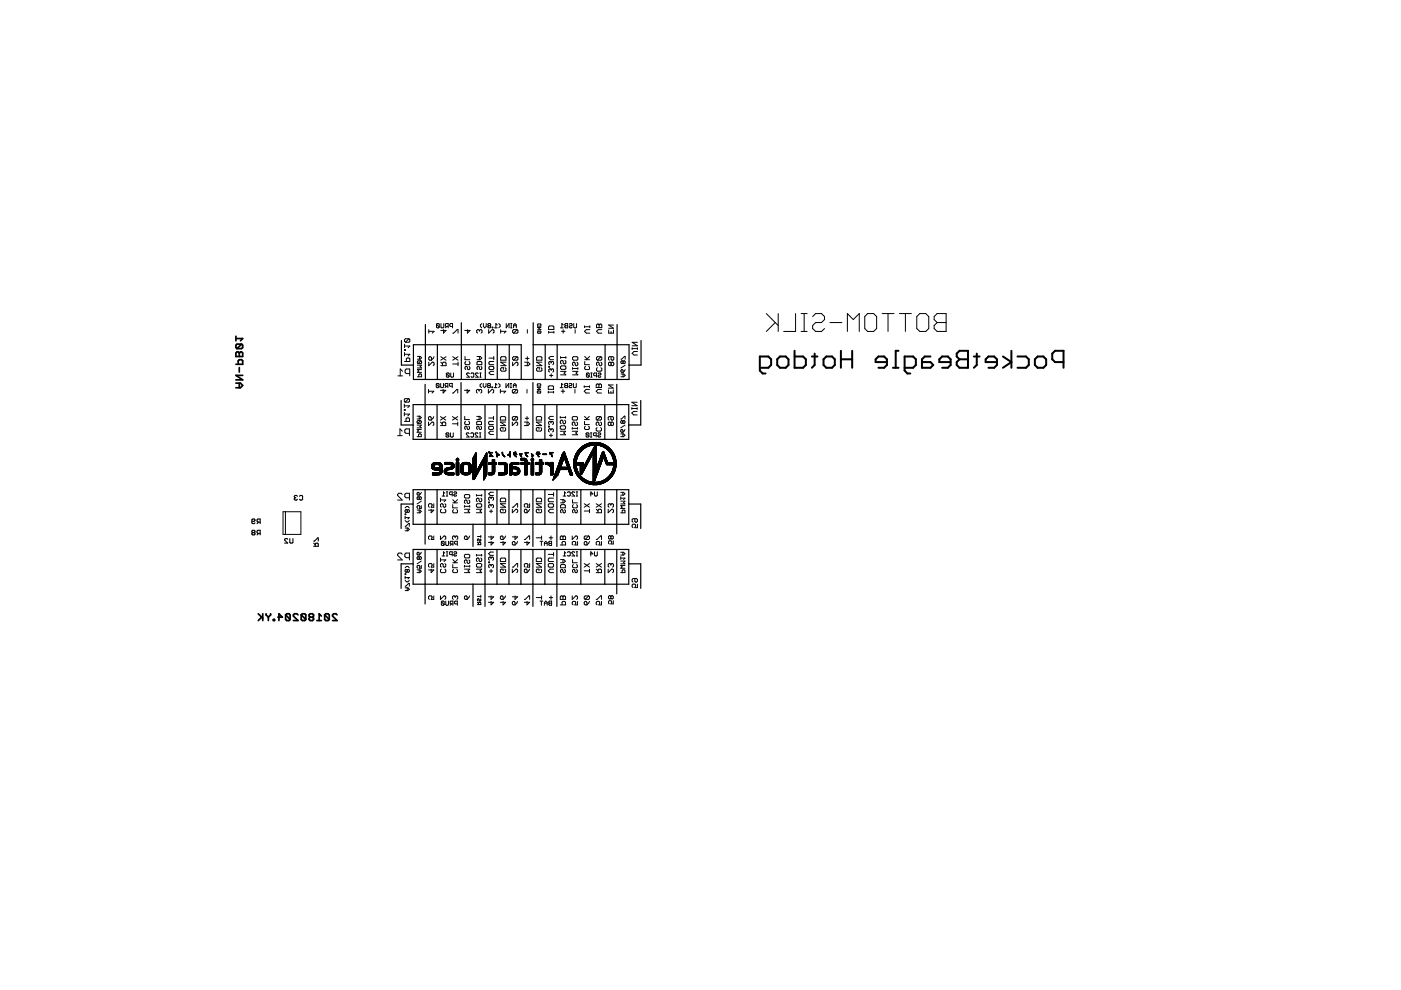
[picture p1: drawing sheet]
<svg xmlns="http://www.w3.org/2000/svg" width="297mm" height="210mm" viewBox="0 0 297 210" stroke-linecap="round" stroke-linejoin="round" font-family="sans-serif">
<g fill="none" stroke="#000" stroke-width=".23">
<path d="M53.4 110.5h.5l.2-.1-.2-.4-.5 .2v.6l.2 .2 .5-.2M53.6 112.9l-.2-.1 .2-.4 .5 .2-.2 .3M53.6 112.9l-.2 .2 .2 .3 .5-.1-.2-.4M53.6 112.9h.3M54.8 113.1l-.3 .3M54.8 110.7l-.3 .3M55.2 110.7h-.5l-.2-.5 .2-.2h.5v1M55.2 113.1h-.5l-.2-.5 .2-.2h.5v1M61 114.3l-.2-.1-.5 .1v.2l.7 .6h-.7M61.4 114.2v.8l.2 .1 .5-.1v-.8M62.6 105.5l-.2 .2 .2 .3 .5-.1M62.6 105.5h.1"/>
<path d="M63.1 105.2l-.5-.1-.2 .1 .2 .3M63.5 105.2l.2-.1 .5 .1v.7l-.2 .1-.5-.1M66.5 115.8h1v-.5l-.2-.1h-.3l-.2 .1v.5M66.5 114.7l.8-.6h.2v.6M66.5 115.2l.3 .3"/>
</g>
<g fill="none" stroke="#000" stroke-width=".36">
<path d="M50 77.2h1.5v-.7l-.3-.2h-.5l-.2 .2v.7M50 74.8l.2-.2h.3l.2 .2 .5-.2 .3 .2v.8h-1.5zM50 71.3v1M50 71.8h1.5l-.5 .5M50.7 74.8v.8M50.7 77.9v1M51.2 73l.3 .2v.5l-.3 .2h-1M51.2 73h-1l-.2 .2v.5l.2 .2M51.2 73l-1 .9M51.5 79.6h-1.5l1.5 .9h-1.5M50 81.2h1l.5 .5-.5 .5h-1M50.7 81.2v1"/>
<path d="M54.8 130.1l.9 1M55.5 130.9l-.7 .7M55.7 130.1v1.5M56.4 130.1v.3l.5 .5M56.9 130.9v.7M57.4 130.1v.3l-.5 .5M58 131.3h.2v.3h-.2zM58.9 130.9h1l-.8-.8v1.5M60.6 130.4v.9l.2 .3h.5l.2-.3M60.6 130.4l.2-.3h.5l.2 .3v.9M60.6 130.4l.9 .9M63.2 130.4l-.3-.3h-.5l-.2 .3v.2l1 1h-1"/>
<path d="M63.9 130.4v.9l.2 .3h.5l.2-.3M63.9 130.4l.2-.3h.5l.2 .3v.9M63.9 130.4l.9 .9M65.8 130.9l-.3 .2 .3 .5h.5l.2-.3-.2-.4M65.8 130.9l-.3-.3v-.2l.3-.3h.5l.2 .3v.2l-.2 .3M65.8 130.9h.5M67.2 131.6h.9M68.1 130.6l-.4-.5v1.5M68.8 130.4v.9l.3 .3h.5l.2-.3M68.8 130.4l.3-.3h.5l.2 .3v.9M68.8 130.4l1 .9M71.5 130.4l-.3-.3h-.5l-.2 .3v.2l1 1h-1"/>
</g>
<g fill="none" stroke="#000" stroke-width=".25">
<path d="M85.1 72.2v5.2h2.6M90.2 68.8v11.7M92.7 73.1v7.4M97.8 68.4v12.1M102.9 73.1v7.4M105.4 73.1v7.4M108 73.1v7.4M113.1 73.1h20.3v7.4h-45.7v-7.4h22.8v7.4M113.1 68.4v12.1M115.6 73.1v7.4M118.1 73.1v7.4M128.3 73.1v7.4"/>
<path d="M130.8 68.8v11.7M135.9 72.2v5.2h-2.5M85 84.9v5.2h2.6M90.1 81.5v11.7M92.7 85.8v7.4M97.7 81.1v12.1M102.8 85.8v7.4M105.4 85.8v7.4M107.9 85.8v7.4M113 85.8h20.3v7.4h-45.7v-7.4h22.8v7.4M113 81.1v12.1M115.5 85.8v7.4"/>
<path d="M118.1 85.8v7.4M128.2 85.8v7.4M130.8 81.5v11.7M135.8 84.9v5.2h-2.5M87.6 103.8h45.7v7.4h-45.7zM87.6 116.5h45.7v7.4h-45.7zM87.6 106.9h-2.6v5.2M87.6 119.5h-2.6v5.3M90.1 103.8v11.6M90.1 116.5v11.6M92.7 103.8v7.4M92.7 116.5v7.4"/>
<path d="M100.3 111.2v4.7M102.8 103.8v12.1M102.8 116.5v12.1M105.4 103.8v7.4M105.4 116.5v7.4M107.9 103.8v7.4M107.9 116.5v7.4M110.4 103.8v7.4M110.4 116.5v7.4M113 103.8v12.1M113 116.5v12.1M115.5 103.8v7.4"/>
<path d="M115.5 116.5v7.4M118.1 103.8v12.1M118.1 116.5v12.1M123.1 103.8v7.4M123.1 116.5v7.4M128.2 103.8v7.4M128.2 116.5v7.4M130.8 103.8v9.4M130.8 116.5v9.4M133.3 106.9h2.5v5.2M133.3 119.5h2.5v5.3M100.3 123.9v4.7"/>
</g>
<g fill="none" stroke="#000" stroke-width=".21">
<path d="M84.4 79.7h.9M85.3 78.7l-.4-.5v1.5M85.8 76.6h1.1v-.5l-.2-.2h-.4l-.2 .2v.5M85.8 75.1h1.1l-.4 .4M85.8 73v.7M85.8 74.1h.2v.2h-.2zM85.8 74.7v.8M85.8 73.4h1.1l-.4 .3M86.7 71.8h-.7l-.2 .2v.4l.2 .2M86.7 71.8l.2 .2v.4l-.2 .2h-.7M86.7 71.8l-.7 .8M86.9 79.2h-.8l-.2-.2v-.5l.2-.3h.8v1.5"/>
<path d="M88.5 79.9h.9v-.5l-.5-.1-.1 .1v.5M88.5 75.6h.6l.3 .3-.3 .3h-.6M88.5 77.4h.9l-.3 .3 .3 .3h-.9M88.9 75.6v.6M89.2 76.5l.2 .4-.2 .2h-.6M89.2 76.5h-.6l-.1 .1 .1 .5M89.2 76.5l-.6 .6M89.4 78.4h-.9l.3 .3-.3 .3h.9M90.9 75.8l.4-.2 .2 .2v.6h-.4l-.2-.2zM90.9 76.8v.7l.8-.7 .3 .2v.3l-.2 .2M90.9 69.9v.7M90.9 70.3h1.1l-.3 .3"/>
<path d="M92 75.6l-.5 .8M92.5 68.7l.2-.1 .4 .1v.7M92.5 68.7v.7l.2 .1 .4-.1M92.5 68.7l.6 .7M93.5 77.5h1.1v-.5l-.2-.2h-.4l-.2 .2v.5M93.5 76.8l.3 .4M93.5 75.6l1.1 .8M93.5 68.6v.8l.1 .1 .5-.1v-.8M94 69.9v.7l.6-.5h-1.1M94.6 75.6l-1.1 .8M94.6 79.2v.6l.2 .2 .4-.2M94.6 79.2l.5-.1 .1 .1v.6"/>
<path d="M94.6 79.2l.6 .6M94.7 69.2l-.3 .3M95 69.2h-.4l-.2-.1 .2-.5h.4v.9M95.6 79.1v.7l.1 .2 .5-.2v-.7M95.9 69.2h-.4l-.1-.1 .1-.5h.4v.9M96 77.2h1.1M96 70.6h.2l.7-.7h.2v.7M96 75.6l1.1 .8M97.1 76.8v.7M97.1 75.6l-1.1 .8M98.6 75.6v.7h1M98.8 76.6l-.2 .2v.4l.2 .1h.6l.2-.1v-.4l-.2-.2"/>
<path d="M99.1 69.9v.7l.6-.5h-1.2M99.4 77.7l.2 .2v.3l-.3 .2-.2-.2v-.3l-.3-.2-.2 .2v.3l.2 .2M99.5 79.2l-.1-.1-.5 .1 .6 .8h-.6M99.9 79.2l.1-.1 .5 .1v.6l-.2 .2-.4-.2M101.1 76.8l.2-.2h.7l.2 .2v.5h-1.1zM101.1 75.6h.7l.4 .3-.4 .4h-.7M101.4 79.2l-.2-.1-.4 .1 .6 .8h-.6M101.6 70.1l-.1-.2-.4 .2v.3l.2 .2M101.6 70.1l.2-.2 .4 .2v.3l-.2 .2M101.6 70.1v.2M101.6 75.6v.7M101.7 79.1h.3"/>
<path d="M101.7 80h.3M101.9 79.1v.9M102 77.7l.2 .2v.3l-.4 .2-.2-.2v-.3l-.3-.2-.2 .2v.3l.2 .2M102.2 68.6l-.3 .3v.3l.3 .3M102.5 68.6v.6l.3 .3 .3-.3v-.6M103.6 69.1h.3M103.6 69.1l-.2 .1 .2 .3 .4-.1-.1-.3M103.6 69.1l-.2-.2 .2-.3 .4 .1-.1 .4M103.6 69.9v.7l.8-.7 .3 .2v.3l-.2 .2M103.7 75.9h1M103.8 77.7h.7l.2 .2v.3l-.2 .2h-.7l-.1-.2v-.3zM104.4 69.4l.1 .1z"/>
<path d="M104.7 76.6h-.9l-.1 .2v.4l.1 .1h.9M104.7 75.6v.7M104.7 78.7h-.7l-.3 .4 .3 .3h.7M104.8 69.5h.6M105.4 68.9l-.3-.3v.9M105.7 68.6l.3 .3v.3l-.3 .3M106.2 75.8l.1-.2h.8l.2 .2v.6h-1.1zM106.2 69.9v.7M106.2 70.3h1.1l-.4 .3M107.1 78l.2 .1v.4l-.2 .2h-.8l-.1-.2v-.4l.1-.1h.4v.3M107.3 76.8h-1.1l1.1 .7h-1.1M107.3 68.6v.9l.6-.9v.9"/>
<path d="M108.2 69.5h.3M108.2 68.6h.3M108.4 68.6v.9M108.7 76.8v.7l.7-.7 .4 .2v.3l-.2 .2M108.9 69.5v-.6l.3-.3 .3 .3v.6M108.9 69.1h.6M109.6 69.9h-.7l-.2 .2v.3l.2 .2M109.6 75.6h-.7l-.2 .2v.4l.2 .2M109.6 69.9l.2 .2v.3l-.2 .2h-.7M109.6 75.6l.2 .2v.4l-.2 .2h-.7M109.6 75.6l-.7 .8M109.6 69.9l-.7 .7"/>
<path d="M111.2 76.8h.8l.4 .4-.4 .3h-.8M111.4 76h.8M111.8 69.9v.7M111.8 75.6v.8M111.8 76.8v.7M113.8 75.8l.2-.2h.7l.2 .2v.6h-1.1zM114.1 68.7h.5l.1 .5h-.7zM114.6 70.2v.5h-.5l-.1-.4 .3-.1v.2M114.7 69.4h-.7l.7 .5h-.7M114.7 78l.2 .1v.4l-.2 .2h-.7l-.2-.2v-.4l.2-.1h.3v.3M114.9 76.8h-1.1l1.1 .7h-1.1M116.3 70.3v.3"/>
<path d="M116.3 70.4h1.1M116.4 77.7h.1v.2h-.1zM116.5 69.1h.7l.2 .2v.5h-1.1v-.5zM116.5 79.6h.7M116.9 76.8l.1-.2 .4 .2v.4l-.2 .1M116.9 78.4l.1-.2 .4 .2v.3l-.2 .2M116.9 76.8l-.2-.2-.3 .2v.4l.1 .1M116.9 78.4l-.2-.2-.3 .2v.3l.1 .2M116.9 76.8v.2M116.9 78.4v.1M116.9 79.3v.6M117.4 75.6h-.7l-.3 .3 .3 .4h.7"/>
<path d="M117.4 70.3v.3M118.8 69.5h.6M118.9 75.6v.4M118.9 78.7h1.1l-.4 .4 .4 .4h-1.1M118.9 75.8h1.1M119 77.6h.8l.2 .2v.3l-.2 .2h-.8l-.1-.2v-.3zM119 70.3h.8M119.4 69.9v.7M119.4 68.9l-.3-.3v.9M119.8 68.7l.1-.1h.5v.9h-.5l-.1-.1 .1-.3zM119.8 76.4l.2 .2v.4l-.2 .2-.4-.2v-.4l-.2-.2-.3 .2v.4l.1 .2M119.9 69.1h.5"/>
<path d="M120 75.6v.4M120.7 68.7l.2-.1 .4 .1-.1 .4-.5 .1 .2 .3 .4-.1M121.4 77.9v.4M121.4 78.7h1.1l-.4 .4 .4 .4h-1.1M121.4 78.1h1.1M121.6 75.6h.7l.2 .2v.4l-.2 .2h-.7l-.2-.2v-.4zM121.6 68.6v.8l.2 .1 .4-.1v-.8M121.9 69.9v.7M122.3 76.8l.2 .2v.3l-.2 .2-.4-.2-.1-.5-.4 .2v.3l.2 .2M122.5 77.9v.4M123.9 69.1v.4M123.9 69.3h1.2"/>
<path d="M124 76.6v.7h1M124 76.3h1M124 75.6l.5 .5M124.1 77.7l-.1 .2v.3l.1 .2h.7l.2-.2v-.3l-.2-.2M124.3 79.2l.5-.1 .1 .1v.6M124.3 79.2v.6l.2 .2 .4-.2M124.3 79.2l.6 .6M125 75.6l-.7 .7M125.1 69.9h-.8l-.4 .4 .4 .3h.8M125.1 69.1v.4M125.2 79.1h.3M125.2 80h.3"/>
<path d="M125.4 79.1v.9M126.5 79.7h-.5l-.1-.5 .1-.1h.5v.9M126.5 68.9l.2-.2 .3 .2 .4-.2 .2 .2v.6h-1.1zM126.7 78l-.2 .1v.4l.2 .2h.7l.2-.2v-.4l-.2-.1M126.8 79.2l.5-.1 .1 .3-.4 .1-.2 .3 .2 .2 .4-.2M127 68.9v.6M127.4 76.8l.2 .2v.3l-.2 .2-.4-.2-.1-.5-.4 .2v.3l.2 .2M127.4 75.6l.2 .2v.4l-.2 .2h-.7M127.4 75.6h-.7l-.2 .2v.4l.2 .2M127.4 75.6l-.7 .8M127.6 69.9h-.7l-.4 .4 .4 .3h.7M129.1 70v.6h1v-.6"/>
<path d="M129.6 70.3v.3M129.6 75.6v.6l.2 .2 .3-.2v-.4l-.2-.2h-.7l-.2 .2v.4l.2 .2M129.6 77v.3M129.6 77l-.2-.2-.4 .2v.3l.2 .2 .4-.2M129.6 77l.2-.2 .3 .2v.3l-.2 .2-.3-.2M130.1 68.9h-1l1 .7h-1M131.7 76.2l.7-.6h.1v.6M131.7 79.3h.5l.3 .3-.3 .3h-.5M131.7 78.5l.3-.1 .1 .1v.5l-.4-.2zM132.1 76.6l.1-.1 .3 .1-.1 .5-.3-.2M132.1 76.6l-.1-.1-.3 .1 .1 .5 .3-.2M132.1 76.6v.3"/>
<path d="M132.1 79.3v.6M132.5 78.4l-.4 .6M132.5 77.4l-.8 .6M134 73.7v.4M134 73.9h1.1M135.1 73.7v.4M135.1 72.6h-1.1l1.1 .7h-1.1M135.1 74.5h-.7l-.4 .4 .4 .4h.7M162.5 66.5l2.5 2.5M164.4 68.4l-1.9 1.9M165 66.5v3.8M168.7 66.5v3.8h-2.5"/>
<path d="M169.9 66.5h1.2M169.9 70.3h1.2M170.5 66.5v3.8M172.3 67.1l.6-.6h1.3l.6 .6v.7l-.6 .6h-1.3l-.6 .6v.7l.6 .6h1.3l.6-.6M176 68.4h2.5M179.7 70.3v-3.8l1.2 1.3 1.3-1.3v3.8M184 66.5h1.2l.7 .6v2.6l-.7 .6h-1.2l-.7-.6v-2.6zM187 66.5h2.5M188.3 66.5v3.8M190.7 66.5h2.5M192 66.5v3.8M195 66.5h1.3l.6 .6v2.6l-.6 .6h-1.3l-.6-.6v-2.6z"/>
<path d="M198.1 67.1l.6-.6h1.9v3.8h-1.9l-.6-.6v-.7l.6-.6-.6-.6zM198.7 68.4h1.9M84.3 92.4h1M85.3 91.4l-.5-.5v1.5M85.7 89.3h1.1v-.5l-.1-.2h-.4l-.2 .2v.5M85.7 86.8h.2v.2h-.2zM85.7 87.8h1.1l-.3 .4M85.7 85.7v.7M85.7 87.4v.8M85.7 86h1.1l-.3 .4M86.7 84.5l.1 .2v.4l-.1 .2h-.8M86.7 84.5h-.8l-.2 .2v.4l.2 .2"/>
<path d="M86.7 84.5l-.8 .8M86.8 91.9h-.7l-.3-.2v-.5l.3-.3h.7v1.5M88.4 92.6h.9v-.5l-.4-.1-.2 .1v.5M88.4 88.2h.6l.3 .3-.3 .3h-.6M88.4 90.1h.9l-.3 .3 .3 .3h-.9M88.9 88.2v.6M89.2 89.2h-.6l-.2 .1 .2 .5M89.2 89.2l.1 .4-.1 .2h-.6M89.2 89.2l-.6 .6M89.3 91.1h-.9l.3 .3-.3 .3h.9M90.8 89.5v.7l.8-.7 .4 .2-.2 .5M90.8 88.5l.2-.2 .4 .2v.6h-.4l-.2-.2z"/>
<path d="M90.8 82.6v.7M90.8 83h1.2l-.4 .3M91.5 99h.5M91.5 98.9h.5M91.5 99.1h.6M91.5 99h.6M91.5 98.6v.1M91.5 98.8h.1M91.5 99h.1M91.5 99.2l.9 .1M91.5 99.2h.6M91.5 98.6h.6"/>
<path d="M91.6 98.5v.1M91.6 99.2v.1h2.1M91.6 98.5l2.1 .1M91.6 98.4h2M91.6 99.3h2.1M91.7 99.4h2M91.7 98.4h.1M91.7 99.3h.1M91.7 98.4h1.9M91.7 98.3h.1M91.7 98.3h1.9M91.7 99.5h2"/>
<path d="M91.7 98.3h1.8M91.8 98.2h1.7M91.8 98.2h.1M91.8 99.5h.1M91.8 99.5h1.9M91.9 98.2h1.5M92 88.3l-.6 .8M92 99.6h1.7M92 98.1h1.2M92 98.6v.1M92 98.8l-.5 .1M92.1 98.8h-.6"/>
<path d="M92.1 98.7l-.6 .1M92.1 98.1h.1M92.1 99.6h.1M92.1 98.7h-.6M92.1 98.6h-.6M92.1 99.6h1.6M92.1 99.6v.1M92.2 98.5v.1M92.3 98.5h.1M92.3 98v.1M92.3 99.6v.1M92.4 98.5h.1"/>
<path d="M92.4 98v.1M92.4 99.2v.1M92.4 99.6v.1M92.5 99.2v.1M92.5 98v.1M92.5 99.6v.1M92.5 81.4v.6l.1 .2 .5-.2M92.5 81.4l.4-.1 .2 .1v.6M92.5 81.4l.6 .6M92.6 98v.1M92.6 99.6v.1M92.6 99.2v.1"/>
<path d="M92.7 99.2v.1M92.7 98v.1M92.7 99.6v.1M92.8 98v.1M92.8 99.6v.1M92.8 99.2v.1M92.9 99.2v.1M92.9 98v.1M92.9 99.6v.1M92.9 98.5h.1M93 99.6v.1M93 99.2v.1"/>
<path d="M93.1 99.2v.1M93.1 98.1h.1M93.1 99.6v.1M93.1 98.6h.6M93.2 98.6h.5M93.2 99.3h.5M93.2 98.8h.5M93.2 98.7h.5M93.2 98.8h.1M93.2 99h.1M93.2 99.1h.1M93.2 99.7h.5"/>
<path d="M93.2 99.1h.5M93.2 99h.5M93.4 90.2h1.1v-.5l-.2-.2h-.3l-.2 .2v.5M93.4 89.5l.4 .4M93.4 88.3l1.1 .8M93.4 81.3v.7l.2 .2 .4-.2v-.7M93.6 98.3h.1M93.6 98.4h.1M93.7 98.5l-2.2 .1M93.7 99.9l-.5 .1h.5M93.7 99.8l-.5 .1M93.7 99.8h-.5"/>
<path d="M93.7 99.2h-.5M93.7 98.9h-.5M93.7 98.8l-.5 .1M94 82.6v.7l.5-.5h-1.1M94.2 99.8h.1M94.2 99.9h.5M94.2 99.8h.5M94.3 99.5h.1M94.3 98.2h1.7M94.3 98.5h1.9M94.3 98.3h1.9M94.4 98.2l1.7 .1z"/>
<path d="M94.5 88.3l-1.1 .8M94.6 99.3h.1M94.6 91.9l.4-.1 .2 .1v.6M94.6 91.9v.6l.1 .2 .5-.2M94.6 91.9l.6 .6M94.6 99.3h1.5M94.7 81.9l-.3 .3M94.7 100h-.5h.5M94.7 99.8l-.5 .1M94.8 99.2h.1M94.8 99.8h-.6M94.9 99.6v.1"/>
<path d="M94.9 99.2h.1M95 81.9h-.5l-.1-.2 .1-.4h.5v.9M95 99.1v.1M95 99.6l-.8 .1h.6M95.1 99.1h.1M95.1 99.6h.1M95.2 99.1h.1M95.2 99.6h-1M95.3 99.1h.1M95.4 98h.1M95.4 99.5v.1M95.4 99.5h.1"/>
<path d="M95.5 98h.1M95.5 98.5h.1M95.5 91.8v.7l.2 .2 .4-.2v-.7M95.5 98l-1.1 .1h1.5M95.5 99h.8M95.6 98.5h.7M95.6 98.5h.1M95.6 98v.1M95.6 99.5l-1.3 .1M95.7 98.6h.1M95.7 99h.1M95.7 99.5h.1"/>
<path d="M95.7 99h.6M95.7 98.6h.6M95.7 98.9h.6M95.7 98.1h.1M95.8 98.6v.1M95.8 99.5h-1.5M95.8 98.6h.5M95.8 98.8h.5M95.8 98.7l.5 .1M95.8 98.7h.5M95.8 99.4v.1M95.9 81.9h-.5l-.1-.5 .1-.1h.5v.9"/>
<path d="M95.9 99.4h-1.6M95.9 89.9h1.1M95.9 83.3h.2l.8-.7h.1v.7M95.9 88.3l1.1 .8M96 99.4h-1.6M96.1 99.3l-1.7 .1M96.2 99.2h.1M96.2 98.4h-1.8h1.8M96.2 99.1h.1M96.2 99.2l-1.5 .1M96.2 99.2h-1.2M96.2 99.1h-1"/>
<path d="M96.2 99l-.8 .1M96.2 98.5v.1M96.3 98.6v.1M96.3 98.8h.1M96.3 98.8l-.5 .1M96.7 98.2l.6 .1M96.7 98.5l.6 .1M96.7 99.6l.6 .1M96.7 99.9l.6 .1M96.7 99.8h.6M96.7 99.4h.6M96.7 99.3h.6"/>
<path d="M96.7 99.1h.6M96.7 99h.6M96.7 98.8h.6M96.7 98.6h.6M96.7 98.3h.6M96.7 97.5h.6M96.7 97.4h.6M96.8 98l.5 .1M96.8 97.3h.4M96.8 97.7h.4M96.8 97.6h.4M96.8 97.7h.1"/>
<path d="M96.8 98.1h.5M96.8 98h.1M96.9 97.8h.2M96.9 98h.1M96.9 97.8h.1M96.9 97.2h.2M96.9 97.1v.1M97 97.1v.1M97 98h.1M97 89.5v.7M97 97.8h.1M97 88.3l-1.1 .8"/>
<path d="M97.1 98h.1M97.1 97.7h.1M97.2 97.2h.1M97.2 97.7h.1M97.2 97.2h-.4M97.2 98h.1M97.2 97.4h.1M97.2 97.5h.1M97.2 98.3h.1M97.2 98.6v.1M97.2 98.8h.1M97.2 99h.1"/>
<path d="M97.2 99.1h.1M97.2 99.3h.1M97.2 99.4v.1M97.2 99.8h.1M97.3 97.4l-.5 .1h.5M97.3 97.6h-.5M97.3 98.4h-.5h.5M97.3 98.8l-.5 .1h.5M97.3 99.2h-.5h.5M97.3 99.5h-.5h.5M97.3 99.8l-.5 .1 .5-.1M97.3 98.7h-.5l.5 .1"/>
<path d="M97.3 99h-.5l.5 .1M97.3 99.4l-.5-.1 .5 .1M97.7 99.9l.5 .1h-.5M97.7 99.6h.5h-.5M97.7 99.8h.5M97.7 99.7h.5M97.7 99.5h.5M97.7 99.4h.5M97.7 99.3h.5M97.7 99.2h.5M97.7 99.1h.5M97.7 99h.5"/>
<path d="M97.7 98.9h.5M97.7 98.8h.5M97.7 100h.5M97.7 98.8v.1M97.7 99v.1M97.7 99.2h.1M97.7 99.3v.1M97.7 99.5h.1M97.7 99.6v.1M97.7 99.8v.1M97.8 98.5h2M97.8 98.4h2"/>
<path d="M97.9 98.3h1.8M98 98.2h.1M98.2 98.1h1.2M98.2 98.8h.1M98.2 99h.1M98.2 99.1h.1M98.2 99.3h.1M98.2 99.4v.1M98.2 99.8h.1M98.2 98.7h-.5M98.3 98.6l-.6 .1M98.3 98.6h-.6"/>
<path d="M98.3 98.5v.1M98.4 98v.1M98.4 98.5l-.7 .1M98.5 98.5h.1M98.5 98.1h.7M98.5 98h.1M98.5 88.3v.7h1M98.7 89.3l-.2 .2v.4l.2 .1h.7l.1-.1v-.4l-.1-.2M99 98h.1M99 82.6v.7l.6-.5h-1.1M99.1 98h.1M99.1 98.5h.1"/>
<path d="M99.2 98.5l.6 .1h-.5M99.2 98.5h.1M99.2 98v.1M99.3 98.5v.1M99.3 98.6h.6M99.3 98.1h.1M99.3 98.7h.6M99.4 98.6v.1M99.4 98.8h.1M99.4 99h.1M99.4 99.1h.1M99.4 99.3h.1"/>
<path d="M99.4 99.4v.1M99.4 99.8h.1M99.4 99.8h.5M99.4 99.7h.5M99.4 99.5h.5M99.4 99.4h.5M99.4 99.3h.5M99.4 99.2h.5M99.4 99.1h.5M99.4 99h.5M99.4 98.9h.5M99.4 98.8h.5"/>
<path d="M99.4 98.7l.5 .1M99.4 90.4l.1 .2v.3l-.3 .2-.2-.2v-.3l-.3-.2-.2 .2v.3l.2 .2M99.5 91.9l-.2-.1-.4 .1 .6 .8h-.6M99.5 98.1h.1M99.5 98.2h-1.4M99.6 98.2h.1M99.6 98.2l-1.6 .1M99.7 98.3h.1M99.8 91.9l.1-.1 .5 .1v.6l-.2 .2-.4-.2M99.8 98.5h.1M99.9 98.8h.1M99.9 99h.1"/>
<path d="M99.9 99.1h.1M99.9 99.3h.1M99.9 99.4v.1M99.9 99.6h.1M99.9 99.8h.1M99.9 99.8l-.5 .1M99.9 99.5h-.5M99.9 99.2h-.5M99.9 99.6h-.5l.5 .1M99.9 99.9h-.5l.5 .1M99.9 99.7l-.5 .1M99.9 99.4h-.5"/>
<path d="M99.9 99.1h-.5M100.3 97.2v.1M100.3 97.4h.1M100.3 97.6h.1M100.3 97.7h.1M100.3 97.9h.1M100.3 98v.1M100.3 98.2h.1M100.3 98.4h.1M100.3 98.5v.1M100.3 98.7h.1M100.3 98.8v.1"/>
<path d="M100.3 99h.1M100.3 99.2h.1M100.3 99.3h.1M100.3 99.5h.1M100.3 99.6v.1M100.3 99.8h.1M100.3 100h.1M100.3 99.9l.6 .1M100.3 99.9h.6M100.3 99.6h.6M100.3 98.5h.6M100.3 98.2h.6"/>
<path d="M100.3 98.1l.6 .1M100.3 97.2h.6M100.3 99.8l.6 .1M100.3 99.8h.6M100.3 99.7h.6M100.3 99.5h.6M100.3 99.4h.6M100.3 99.3h.6M100.3 99.2h.6M100.3 99.1h.6M100.3 99h.6M100.3 98.8h.6"/>
<path d="M100.3 98.7h.6M100.3 98.6h.6M100.3 98.4h.6M100.3 98.3h.6M100.3 98.1h.6M100.3 98h.6M100.3 97.9h.6M100.3 97.8h.6M100.3 97.7h.6M100.3 97.6h.6M100.3 97.4h.6M100.3 97.3h.6"/>
<path d="M100.3 97.1h.6M100.3 97h.6M100.3 97v.1M100.4 97h.5M100.4 96.9h.5M100.4 96.8h.5M100.5 96.8h.4M100.5 96.7h.4M100.5 96.6h.4M100.6 96.6h.3M100.6 96.5h.3M100.7 96.4h.2"/>
<path d="M100.8 96.2h.1M100.9 97.6h.1M100.9 97.7v.1M100.9 97.9h.1M100.9 98v.1M100.9 98.2v.1M100.9 98.4h.1M100.9 98.5v.1M100.9 98.7h.1M100.9 98.8v.1M100.9 99v.1M100.9 99.2h.1"/>
<path d="M100.9 99.3v.1M100.9 99.5h.1M100.9 99.6v.1M100.9 100h.1M100.9 96v.1M100.9 99.7l-.6 .1M100.9 99.4l-.6 .1M100.9 99.3h-.6M100.9 99.1h-.6M100.9 96.1h.1M100.9 96h.1M100.9 96.2v.1"/>
<path d="M100.9 99h-.6M100.9 98.9h-.6M100.9 98.8h-.6M100.9 98.6l-.6 .1M100.9 98.3h-.6M100.9 98h-.6M100.9 97.8l-.6 .1M100.9 97.7h-.6M100.9 97.5h-.6M100.9 97.3l-.6 .1M100.9 97.2h-.6M100.9 96.2l-.1 .1"/>
<path d="M100.9 96.4h-.2M100.9 96.3h-.2M101 100h.5M101 100h.1M101 99.9h.5M101.1 88.3h.6l.4 .3-.4 .4h-.6M101.1 89.5l.1-.2h.7l.2 .2v.5h-1zM101.1 99.8h.1M101.1 99.8h.5M101.2 99.6h.5M101.2 99.5h.1M101.3 99.5h.5"/>
<path d="M101.3 99.4v.1M101.3 99.4h.5M101.3 91.9l-.1-.1-.5 .1 .6 .8h-.6M101.4 99.3h.1M101.4 99.3h.5M101.5 99.1h.5M101.5 99.9l-.5 .1M101.5 99h.5M101.5 99.8v.1M101.6 99.8h.1M101.6 99.8l-.6 .1M101.6 82.8l.2-.2 .3 .2v.3l-.2 .2"/>
<path d="M101.6 82.8v.2M101.6 88.3v.7M101.6 82.8l-.2-.2-.4 .2v.3l.2 .2M101.6 99.7l-.5 .1M101.6 99.6l-.4 .1h.4M101.7 91.8h.3M101.7 92.7h.3M101.7 98.8h.5M101.7 99.5h.1M101.7 99.6h-.5M101.7 98.6h.5M101.8 98.5v.1"/>
<path d="M101.8 91.8v.9M101.8 98.5h.5M101.8 99.3l-.5 .1M101.9 98.4h.1M101.9 98.4h.5M101.9 90.4l.2 .2v.3l-.4 .2-.1-.2v-.3l-.4-.2-.1 .2v.3l.1 .2M101.9 99.2l-.5 .1M101.9 99.2h-.5M102 99.1h-.5M102 98l1.2 .1M102.1 98h1.1M102.1 81.3l-.3 .3v.3l.3 .3"/>
<path d="M102.1 98h.1M102.1 98.8v.1M102.1 98.9h-.5M102.1 98.8l-.5 .1M102.2 97.8v.1M102.2 98.7h.1M102.2 98.8h-.6M102.2 97.8h1M102.2 97.8h.1M102.2 98.7h-.5M102.2 98.6l-.5 .1M102.2 97.7h.1"/>
<path d="M102.2 98.5v.1M102.2 97.7l1 .1h-1M102.3 98.5l-.5 .1M102.3 97.6h.9h-.9M102.3 98.4h.1M102.3 98.4h-.5M102.3 97.5h.9M102.4 98.3h.1M102.4 97.5h.8M102.4 98.3h-.5M102.4 98.2l-.5 .1M102.4 97.4l.8 .1"/>
<path d="M102.4 81.3v.6l.3 .3 .3-.3v-.6M102.4 98.2h-.5M102.5 97.3l.7-.1-.7 .1M102.5 98.1h.1M102.5 97.2h.7M102.5 100h.7M102.5 99.9h.7M102.5 99.8h.7M102.5 99.7h.7M102.5 99.6h.7M102.5 99.5h.7M102.5 99.4h.7"/>
<path d="M102.5 99.3h.7M102.5 99.2h.7M102.5 99.1h.7M102.5 99h.7M102.5 98.9h.7M102.5 98.8h.7M102.5 98.7h.7M102.5 98.6h.7M102.5 98.5h.7M102.5 98.4h.7M102.5 98.3h.7M102.5 98.2h.7"/>
<path d="M102.6 99.3h.1M102.6 99.4v.1M102.6 99.6h.1M102.6 99.8h.1M102.6 99.9h.1M102.6 97.1h.6M102.7 96.9l.5 .1h-.6M102.7 96.9h.1M102.7 96.8l.5 .1M102.7 96.8h.5M102.8 96.6h.4l-.4 .1M102.8 96.6h.1"/>
<path d="M102.9 96.6h.3M102.9 96.6h.1M102.9 96.5h.3M103 96.3h.2zM103 96.2v.1M103.1 96.2h.1M103.1 96.1l.1 .1M103.1 96.1h.1M103.2 96v.1M103.2 97.9h-1.1M103.2 96.2h-.1M103.2 99.1h-.7"/>
<path d="M103.2 99h-.7M103.2 98.8h-.7M103.2 98.6l-.7 .1M103.2 98.3h-.7M103.2 98.1l-1.2 .1M103.2 96h.1M103.2 96.4v.1M103.2 96.8h.1M103.2 97.9h.1M103.2 97.2h-.7M103.2 96.9h-.5M103.2 96.7l-.4 .1"/>
<path d="M103.2 97.7h-.9M103.2 97.3l-.8 .1M103.2 97l-.6 .1M103.2 96.4l-.3 .1M103.5 81.7h.3M103.5 81.7l-.1 .2 .1 .3 .5-.2-.2-.3M103.5 81.7l-.1-.1 .1-.3 .5 .1-.2 .3M103.5 82.6v.7l.8-.7 .4 .2v.3l-.2 .2M103.6 95.9h.1M103.6 95.8h.1M103.6 88.6h1M103.6 98.5h1.7"/>
<path d="M103.6 98.3h1.7M103.6 98.1h1.7M103.7 96h-.1M103.7 96.8h.2M103.7 95.9h.7M103.7 95.8h.1M103.8 95.9h.1M103.8 90.4h.7l.1 .2v.3l-.1 .2h-.7l-.2-.2v-.3zM103.8 95.8h.1M103.8 96.8h.1M103.8 95.9h-.1M103.9 96l.1 .1"/>
<path d="M103.9 96.6h.1M103.9 96.7v.1M103.9 96.2h.1M103.9 96.6h.2M103.9 96.3l.2 .1M103.9 96.7l-.1 .1M103.9 96.1h.1M104 96.7h-.2M104 96.5h.2M104 96.4h.1M104 96.6h.1M104 96.1v.1"/>
<path d="M104 96.4h.2M104 96.6h-.1M104 96.2l-.1 .2M104.1 96.6h.2M104.2 96.4v.1M104.2 96.6h.2l-.2 .1M104.3 96.5h-.4M104.3 82l.1 .2zM104.3 96.6h.1M104.3 96.7l.2 .1M104.4 100h.5h-.5M104.4 97.9h.5l-.5 .1"/>
<path d="M104.4 98.5h.5l-.5 .1M104.4 98.7h.5l-.5 .1M104.4 98.8l.5 .1h-.5M104.4 99h.5l-.5 .1M104.4 99.2h.5h-.5M104.4 99.3h.5l-.5 .1M104.4 99.5h.5h-.5M104.4 99.6h.5l-.5 .1M104.4 99.8l.5 .1-.5-.1M104.4 99.9h.5M104.4 99.8h.5M104.4 99.6h.5"/>
<path d="M104.4 99.4h.5M104.4 99.3h.5M104.4 99.1h.5M104.4 99h.5M104.4 98.8h.5M104.4 98.6h.5M104.4 97.8h.5M104.4 97.7h.5M104.4 97.6h.5M104.4 97.5h.5M104.4 96h.1M104.4 97.5h.1"/>
<path d="M104.4 97.7h.1M104.4 97.8v.1M104.4 98h.1M104.4 98.5h.1M104.4 98.6v.1M104.4 98.8h.1M104.4 99h.1M104.4 99.1h.1M104.4 99.3h.1M104.4 99.4v.1M104.4 99.6h.1M104.4 99.8h.1"/>
<path d="M104.4 99.9h.1M104.4 96h-.7M104.5 96.8h.1M104.5 96.8h-.1M104.6 91.4h-.7l-.3 .4 .3 .3h.7M104.6 88.3v.7M104.6 89.3h-.8l-.2 .2v.4l.2 .1h.8M104.8 82.2h.6M104.9 98h-.5M105.1 95.9h.2M105.1 95.8h.1M105.2 95.8v.1"/>
<path d="M105.2 96h.1M105.2 96h.2M105.2 95.9h.1M105.3 96.1h.1M105.3 98.4h-1.7M105.3 98.2h-1.7M105.3 98.1h-1.7M105.3 96h.1M105.3 95.9h-.1M105.3 96.1l.2 .1M105.4 81.6l-.3-.3v.9M105.4 96.9h.1"/>
<path d="M105.4 96.7v.1M105.4 96.4v.1M105.4 96.6v.1M105.4 96.8h.1M105.4 96.2v.1M105.4 96.4h.1M105.4 96.6h.1M105.4 96.5h.1M105.4 96.3l.3 .1M105.4 96.2h.2M105.4 96.2h.1M105.4 96.3v.1"/>
<path d="M105.5 96.3h.1M105.6 96.2v.1M105.6 96.3v.1M105.6 96.4h.1M105.6 96.4l.2 .1-.1-.1M105.7 81.3l.3 .3v.3l-.3 .3M105.7 98.1l1.5 .1M105.7 98.3h1.8M105.7 98v.1M105.7 98.1h1.4M105.7 96.5h.1M105.8 96.4h.1"/>
<path d="M105.8 98v.1M105.8 98.5h.1M105.9 98v.1M105.9 98.5h.1M106 98v.1M106 98.5h.1M106.1 88.5l.2-.2h.7l.2 .2v.6h-1.1zM106.1 82.6v.7M106.1 83h1.1l-.4 .3M106.1 98v.1M106.1 98.5h.1M106.2 98v.1"/>
<path d="M106.2 98.5h.1M106.3 98v.1M106.3 98.5h.1M106.4 98v.1M106.4 98.5h.1M106.5 96.1h.1M106.5 96h.1M106.5 95.9h.1M106.5 98v.1M106.5 98.5h.1M106.5 96.2h.1M106.5 96.1l.1 .1"/>
<path d="M106.5 96.4h.2M106.5 96.4h.1M106.6 96h.1M106.6 96.1v.1M106.6 96.4h.1M106.6 98v.1M106.6 98.5h.1M106.6 96.5h.1M106.6 96.4l.2 .1M106.6 96.3l-.1 .1M106.7 96.6h.1M106.7 98v.1"/>
<path d="M106.7 98.5h.1M106.7 96.6l.2 .1M106.8 98.5h.8M106.8 96.6v.1M106.8 98v.1M106.8 96.7h.1M106.8 96.7l.2 .1M106.8 98.5h.1M106.9 96.8h.2M106.9 96.8h.1M107 96.9h.1M107 98.1h.1"/>
<path d="M107 96.8v.1M107 98.6h.6M107 90.7l.2 .1v.4l-.2 .2h-.7l-.2-.2v-.4l.2-.1h.4v.3M107.1 99.9l.5 .1zM107.1 98.7h.5zM107.1 98.8l.5 .1zM107.1 99.1l.5-.1-.5 .1M107.1 99.2h.5zM107.1 99.4l.5-.1-.5 .1M107.1 99.5h.5zM107.1 99.7l.5-.1-.5 .1M107.1 99.8l.5 .1z"/>
<path d="M107.2 89.5h-1.1l1.1 .7h-1.1M107.3 81.3v.9l.6-.9v.9M107.3 98.2h.1M107.4 98.3l-1.7-.1 1.7 .1M107.5 98.4h-1.8h1.8M107.6 98.5h-1.9M107.6 98.6v.1M107.6 99h-.5M107.6 99.9h-.5M107.6 99.7l-.5 .1M107.6 99.6h-.5M107.6 99.4l-.5 .1"/>
<path d="M107.6 99.3h-.5M107.6 99.1h-.5M107.6 98.8h-.5M107.7 96.5h.1M107.8 96.5h-.1M107.9 96.4h.1M107.9 96.3l.2 .1M107.9 96.3h.1M107.9 96.4h-.2M108 96.4h-.2M108 98.8v.1M108 99h.1"/>
<path d="M108 99.2h.1M108 99.3h.1M108 99.5h.1M108 99.6v.1M108 99.8h.1M108 100h.1M108 99.9l.6 .1M108 99.9h.6M108 99.6h.6M108 99.3h2M108 99.1h1.8M108.1 99.8h.5"/>
<path d="M108.1 99.7h.5M108.1 99.5h.5M108.1 99.4h2M108.1 99.3l2 .1M108.1 99.2l1.9 .1M108.1 99.2h1.7M108.1 99.1h1.5M108.1 99h1.4M108.1 98.8h.5M108.1 98.7h.5M108.1 98.6h.5M108.1 95.8v.1"/>
<path d="M108.1 96h.1M108.1 96.1l-.1 .1M108.1 96.4v.1M108.1 96.6v.1M108.1 96.7l.1 .2M108.1 98.5h1.9M108.1 96.8h.1M108.1 96.6h.1M108.1 96.5h.1M108.1 96.1l.1 .1M108.1 95.9h.1M108.1 95.8h.1"/>
<path d="M108.1 98.4h1.9M108.1 96.9h.1M108.2 82.2h.3M108.2 81.3h.3M108.2 98.3h1.8M108.2 96.8l-.1 .1M108.2 96.2l-.3 .1M108.3 81.3v.9M108.5 98.8h.1M108.5 99h.1M108.5 99.4v.1M108.5 99.6h.1"/>
<path d="M108.5 99.8h.1M108.5 99.9h.1M108.5 98.1h1.5M108.6 99.8h-.6M108.6 99.4l-.6 .1M108.6 99h-.6M108.6 98.9h-.6M108.6 98.8h-.6M108.6 98.1h.1M108.6 98.6l-.5 .1M108.6 89.5v.7l.8-.7 .3 .2v.3l-.1 .2M108.8 82.2v-.6l.3-.3 .3 .3v.6"/>
<path d="M108.8 98v.1M108.8 98.5l-.7 .1M108.8 81.7h.6M108.9 98v.1M108.9 96.2h.1M108.9 96.1l.1 .1M108.9 96h.5M108.9 96.3l.1 .1M108.9 96.4h.2M109 96.4h.1l-.1 .1M109 98.1h1M109 96.1h.1"/>
<path d="M109 96.2v.1M109 96.5h.2M109.1 96.4h.1M109.1 96.6h.1M109.1 96.6h.2M109.2 99.4h.1M109.2 96.7h.2M109.2 99h.1M109.2 95.9h.1M109.2 95.8h.1M109.2 96h.1M109.2 96.6h.1"/>
<path d="M109.2 96.7l.3 .1M109.3 96.1h.1M109.3 96.6h.1M109.3 96.7v.1M109.3 99.4h.8M109.3 96.2h.1M109.3 99h.1M109.3 99.4h.1M109.3 95.9h.1M109.3 96.1l.2 .1M109.3 96.8h.2M109.4 99h.1"/>
<path d="M109.4 96.2l.1 .1M109.4 96.7h.1M109.4 96.8h.1M109.4 96.1h-.5M109.4 96.3h.2M109.4 99.4v.1M109.5 96.9h.1M109.5 99.5h.6M109.5 96.3v.1M109.5 96.4h.1M109.5 99.5l.7 .1M109.6 82.6h-.8l-.2 .2v.3l.2 .2"/>
<path d="M109.6 88.3h-.8l-.2 .2v.4l.2 .2M109.6 82.6l.1 .2v.3l-.1 .2h-.8M109.6 88.3l.1 .2v.4l-.1 .2h-.8M109.6 88.3l-.8 .8M109.6 82.6l-.8 .7M109.6 96.4h-.1M109.6 99.6h.6M109.7 99.1h.1M109.7 99.7h.5M109.7 99.9h.5M109.8 99.2h.1M109.9 99.2h.1"/>
<path d="M110 98.2h-1.6M110 98.2l-1.7 .1M110 98.4h-1.8M110.1 99.4v.1M110.2 96.2h.5M110.2 96.4h.2M110.2 96.4h.1M110.2 96.2h.1M110.2 99.8h.1M110.2 99.9l-.5 .1M110.2 99.8h-.5M110.2 99.8l-.5 .1"/>
<path d="M110.2 96.5h.3M110.3 96.2h.1M110.3 96.4h.1M110.3 96.5h.1M110.4 96.2h.1M110.4 96.4l.1 .1M110.4 96.6h.1M110.4 96.5h.1M110.4 96.4h.1M110.4 96.7l.2 .1M110.4 96.6l.1 .1M110.5 98.5h1.7"/>
<path d="M110.5 98.3h1.7M110.5 98.2h1.7M110.5 98.1l1.7 .1M110.5 98.1h1.6M110.5 97.5h1.2M110.5 96.4h.1M110.5 96.7v.1M110.5 97.2h.1M110.5 97.4h.1M110.5 97.5h.1M110.5 97.3l1.1 .1M110.5 97.3h1h-1"/>
<path d="M110.5 97.2h.9M110.5 97.2h.8M110.5 96.8h.1M110.5 98h.1M110.5 96.2h.1M110.5 96.7l.1 .1M110.5 96.9h.1M110.6 96.2h.1M110.6 96.8v.1M110.6 98h.1M110.7 98h.1M110.7 96.2v.1"/>
<path d="M110.7 96.3h-.6M110.8 98h.1M110.9 98h.1M111 98h.1M111.1 98h.1M111.1 97.6h.6M111.2 89.5h.7l.4 .4-.4 .3h-.7M111.2 97.7h.5M111.2 97.1v.1M111.2 99.6h.5h-.5M111.2 99.9h.5l-.5 .1M111.2 99.8h.6"/>
<path d="M111.2 99.7h.6M111.2 99.5h.6M111.2 99.4h.6M111.2 99.3h.6M111.2 99.2h.6M111.2 99.1h.6M111.2 99h.6M111.2 98.9h.6M111.2 98.8h.6M111.2 98.7h.6M111.2 98.6h.6M111.2 98h.6"/>
<path d="M111.2 97.9h.6M111.2 97.8h.6M111.2 97.8h.1M111.2 97.9h.1M111.2 98.5v.1M111.2 98.7h.1M111.2 98.8v.1M111.2 99v.1M111.2 99.2h.1M111.2 99.3v.1M111.2 99.5h.1M111.2 99.6v.1"/>
<path d="M111.2 99.8v.1M111.2 100h.1M111.3 97.2h.1M111.4 88.7h.7M111.4 96.1l.1 .1M111.4 96.1h.1M111.4 95.9h.1M111.4 96h.1M111.4 95.9h.7M111.4 96.2h.1M111.4 96.3l.1 .1M111.4 96.3h.1"/>
<path d="M111.4 96.4h.1M111.4 96.4l.2 .1M111.4 97.2v.1M111.5 96.2v.1M111.5 96.4v.1M111.5 96.5h.1M111.5 96.5h.2M111.5 96.6h.2M111.6 96.6h.2M111.6 97.4h.1M111.6 97.4h-1.1M111.6 96.6l.2 .1"/>
<path d="M111.7 97.6h.1M111.7 96.7l.2 .1M111.7 97.7h.1M111.7 97.8v.1M111.7 98h.1M111.7 98.5h-.5M111.7 98.6v.1M111.7 98.8h.1M111.7 99h.1M111.7 99.1h.1M111.7 99.3h.1M111.7 99.4v.1"/>
<path d="M111.7 99.8h.1M111.7 97.6h-1.2M111.7 82.6v.7M111.7 88.3v.8M111.7 89.5v.7M111.7 97.7h-.5M111.8 96.6v.1M111.8 96.8h.1M111.8 98h.1M111.8 96.8v.1M111.9 98h.1M112 98h.1"/>
<path d="M112 95.9h.1M112.1 96h-.7M112.1 98h.1M112.2 98.2v.1M112.2 98.4h.1M112.2 98v.1M112.2 98.4h-1.7M112.2 98.3h-1.7M112.2 98.1h-1.7M112.6 97.4h.1M112.6 97.5h.1M112.6 98.3h.1"/>
<path d="M112.6 98.6v.1M112.6 98.8h.1M112.6 99h.1M112.6 99.1h.1M112.6 99.3h.1M112.6 99.4v.1M112.6 99.8h.1M112.6 99.7l.6 .1M112.6 99.7h.6M112.6 99.4h.6M112.6 99.3h.6M112.6 99.1h.6"/>
<path d="M112.6 99h.6M112.6 98.8h.6M112.6 98.7l.6 .1M112.6 98.6h.6M112.6 98.3h.6M112.6 97.5h.6M112.6 97.3l.6 .1M112.6 96.1v.1M112.6 97.7h.5M112.6 97.3h.5M112.6 96.2h.2M112.6 96.2h.1"/>
<path d="M112.7 96.3l.1 .1M112.7 96.1v.1M112.7 97.7h.4M112.7 97.2v.1M112.7 96.4h.2M112.7 97.2h.4M112.8 96.4l.2 .1M112.8 97.2h.2M112.8 97.8h.2M112.8 97.8h.1M112.8 96.6v.1M112.8 96.7v.1"/>
<path d="M112.8 97.1v.1M112.8 96.9h.1M112.8 96.8h.1M112.8 96.6h.1M112.8 96.5h.3M112.8 96.5h.2M112.9 96.4h.1M112.9 97.1v.1M113 97.8h.1M113 97.2h.1M113 96.6h.1M113 96.6h.2"/>
<path d="M113 97.7h.1M113.1 97.7h.1M113.1 96.6v.1M113.1 97.4v.1M113.1 97.6h-.5M113.1 98.2v.1M113.1 98.4h.1M113.1 98.5v.1M113.1 98.7h.1M113.1 98.8v.1M113.1 99v.1M113.1 99.2h.1"/>
<path d="M113.1 99.3v.1M113.1 99.5h.1M113.1 99.6v.1M113.1 99.8v.1M113.1 100h.1M113.1 98l-.5 .1M113.1 98v.1M113.2 98.2h-.6h.6M113.2 98.5h-.6h.6M113.2 99.6h-.6h.6M113.2 99.9h-.6l.6 .1M113.2 99.8l-.6 .1"/>
<path d="M113.2 99.8h-.6M113.2 99.5h-.6M113.2 99.3h-.6M113.2 99.2h-.6M113.2 99h-.6M113.2 98.9h-.6M113.2 98.8l-.6 .1M113.2 98.7h-.6M113.2 98.4h-.6M113.2 98.1h-.6M113.2 97.6h-.6M113.2 97.5h-.6"/>
<path d="M113.2 97.4h-.6M113.6 98.3h1.7M113.6 98.1h1.7M113.6 98.3h.1M113.6 98h.1M113.6 98.4v.1M113.7 98.4v.1M113.7 96.2h.8M113.7 88.5l.2-.2h.7l.2 .2v.6h-1.1zM113.7 96.2v.1M113.7 98h.1M113.7 96.2h.8h-.8"/>
<path d="M113.8 98h.1M113.8 96.2v.1M113.8 98.4v.1M113.8 95.9h.6M113.8 95.8v.1M113.9 98h.1M113.9 96h.5M113.9 96.2v.1M113.9 81.5l.6-.1 .1 .5h-.7zM113.9 95.8v.1M113.9 98.4v.1M114 96.2v.1"/>
<path d="M114 98.4v.1M114 95.8v.1M114 98h.1M114 96.5h.1M114 96.4h.1M114 96.4l.2 .1M114.1 96.6h.1M114.1 95.8v.1M114.1 96.3v.1M114.1 98h.1M114.1 96.7h.1M114.1 96.2v.1"/>
<path d="M114.1 98.4v.1M114.1 96.7l.2 .1M114.1 96.3h-.1M114.2 95.8v.1M114.2 96.6h.1M114.2 96.7v.1M114.2 98.4v.1M114.2 96.8h.1M114.2 96.6h-.1M114.2 98h.1M114.2 96.2v.1M114.2 96.8l.1 .1"/>
<path d="M114.2 96.8v.1M114.3 98h.1M114.3 96.2v.1M114.3 98.4v.1M114.3 95.8v.1M114.4 95.9h.1M114.4 96.2v.1M114.4 97.5h.1M114.4 99.9h.5M114.4 99.6h.5M114.4 97.5h.5M114.4 95.9l-.6 .1"/>
<path d="M114.5 82.9l.1 .1-.1 .4h-.5l-.1-.4 .4-.1v.2M114.6 90.7l.2 .1v.4l-.2 .2h-.7l-.2-.2v-.4l.2-.1h.4v.3M114.6 82.1h-.7l.7 .5h-.7M114.8 89.5h-1.1l1.1 .7h-1.1M114.8 97.5h.1M114.8 97.7h.1M114.8 97.8v.1M114.9 97.6h-.5h.5M114.9 97.7l-.5 .1h.5M114.9 97.9h-.5l.5 .1M114.9 98.5h-.5l.5 .1M114.9 98.7h-.5l.5 .1"/>
<path d="M114.9 98.8l-.5 .1h.5M114.9 99h-.5l.5 .1M114.9 99.2h-.5h.5M114.9 99.3h-.5l.5 .1M114.9 99.5h-.5h.5M114.9 99.6h-.5l.5 .1M114.9 99.8l-.5 .1 .5-.1M114.9 100h-.5h.5M114.9 99.7l-.5 .1M114.9 99.4l-.5 .1M114.9 99.3h-.5M114.9 99.1h-.5"/>
<path d="M114.9 99h-.5M114.9 98.8h-.5M114.9 98.6l-.5 .1M114.9 98h-.5M114.9 97.8l-.5 .1M114.9 97.7h-.5M114.9 97.5h-.5M114.9 98h.1M114.9 98.4l-.5 .1M115 98.4v.1M115 98h.1M115.1 96.3h.8"/>
<path d="M115.1 98h.1M115.1 98.4v.1M115.1 96.3h.1M115.1 96.4h.1M115.2 96.3h.1M115.2 96.4h.1M115.2 98.4v.1M115.2 98l-1.6 .1M115.2 98.2h.1M115.2 98.3h.1M115.3 98.2h-1.7h1.7M115.3 98.4l-1.7 .1"/>
<path d="M115.3 98.4h-1.7M115.3 96.4h.1M115.3 96.3h.1M115.4 96.3h.1M115.4 96.4h.1M115.5 96.4h.1M115.5 96.3h.1M115.6 96.4h.1M115.6 96.3h.1M115.7 96.3h.1M115.7 98.3l.9 .1M115.7 98.5h1.5"/>
<path d="M115.7 96.4h.1M115.7 98.1l.7 .1M115.8 96.4h.1M115.8 96.3h.1M115.9 96.3h.1M115.9 96.4h-.8M116 98h.1M116 98.5h.1M116.1 98.1h-.4h.6M116.1 98.5h1.1M116.1 98v.1M116.2 98.5v.1"/>
<path d="M116.2 98.1h.1M116.2 82l.2-.2h.8l.2 .2v.5h-1.2zM116.2 83v.3M116.2 83.1h1.2M116.3 98.6h.9M116.3 90.4h.2v.1h-.2zM116.4 98.1h.1M116.4 98.7h.8M116.4 98.6v.1M116.4 98.1v.1M116.5 98.8h.7M116.5 92.3h.7"/>
<path d="M116.5 98.2h.1M116.5 96h.1M116.5 95.9h.8M116.5 98.2h-.8l.9 .1M116.5 96.2h.2M116.6 96h.1M116.6 98.9h.6M116.6 96.2h.2M116.6 96.1v.1M116.6 96.1h.1M116.6 98.9h.1M116.6 96.2h.1"/>
<path d="M116.6 96.3l.3 .1M116.6 99h.6M116.6 98.4h-.9h1.5M116.7 99h.5M116.7 96.3h.1M116.7 99.1h.1M116.7 99.3h.1M116.7 99.4v.1M116.7 99.8h.1M116.7 99.7h.5M116.7 99.4h.5M116.7 99.3l.5 .1"/>
<path d="M116.7 99.3h.5M116.7 99.1h.5M116.7 96.4h.1M116.8 96.2v.1M116.8 98.2h.1M116.8 98h.1M116.8 98.3h.4M116.8 98.2h.4M116.8 98.1h.4M116.8 96.3h.1M116.8 89.5l-.2-.2-.3 .2v.4l.2 .1M116.8 89.5l.2-.2 .3 .2v.4l-.1 .1"/>
<path d="M116.8 89.5v.2M116.8 91.1v.1M116.8 92v.6M116.8 91.1l.2-.2 .3 .2v.3l-.1 .2M116.8 91.1l-.2-.2-.3 .2v.3l.2 .2M116.9 96.1v.1M116.9 96.2h.1M116.9 96.2v.1M116.9 96.4h.1M116.9 96.4l.1 .1M116.9 96.5h.1M116.9 96.1h.1"/>
<path d="M116.9 96.6h.1M116.9 96.6l.1 .1M117 96.7l.1 .1M117 96.7h.1M117 96.6h.1M117 96.8h.2M117.1 96.8v.1M117.2 98l-.4 .1M117.2 99.6h-.5l.5 .1M117.2 99.9h-.5l.5 .1M117.2 99.8l-.5 .1M117.2 99.8h-.5"/>
<path d="M117.2 99.5h-.5M117.2 99.2h-.5M117.2 98.4h-.4M117.2 98.3h-.4M117.3 96h-.8M117.3 88.3h-.7l-.3 .3 .3 .4h.7M117.4 83v.3M117.9 99.9h.7M117.9 99.8h.7M118 99.8h.1M118 99.7h.7M118 99.6h.7"/>
<path d="M118 99.5h.1M118.1 99.5l2.2 .1h-2.3M118.1 99.4v.1M118.1 99.4h2.2M118.1 99.3h2.1M118.2 99.1h2M118.2 99l.7 .1M118.3 99h.6M118.3 98.9h.1M118.3 98.8h.7M118.3 98.8h.1M118.3 98.7l.7 .1"/>
<path d="M118.3 98.7h.7M118.4 98.7h.1M118.4 98.6h.6M118.5 98.3h.1M118.5 98.3h.6M118.6 98.2h.1M118.6 100h.1M118.6 100h-.7M118.6 98h.6M118.6 98v.1M118.6 98h.7M118.6 99.8l-.7 .1"/>
<path d="M118.6 99.7h.1M118.7 99.7l-.7 .1M118.7 97.8h.6M118.7 99.6l-.7 .1M118.7 97.7h.7M118.7 97.7h.1M118.7 97.6h.7M118.8 82.2h.6M118.8 91.4h1.1l-.4 .4 .4 .4h-1.1M118.8 90.4l.2-.1h.7l.2 .1v.4l-.2 .2h-.7l-.2-.2zM118.8 88.3v.4M118.8 99.5v.1"/>
<path d="M118.8 88.5h1.1M118.8 97.4h.7M118.8 97.4h.1M118.9 99.5v.1M118.9 97.3h.6M118.9 97.2h.6M118.9 97.1h.7M118.9 98.8h.1M118.9 98.9h-.6M119 97v.1M119 98.7h.1M119 99v.1"/>
<path d="M119 97h1.1M119 83h.7M119 99.5v.1M119 98.8h-.7M119 98.6v.1M119 96.8h1M119 98.5v.1M119 98.6l-.6 .1M119.1 99.5v.1M119.1 96.7l.9 .1M119.1 96.8h.9M119.1 98.5l-.7 .1"/>
<path d="M119.1 98.5h-.7M119.1 96.7h.9M119.1 96.6h.9M119.1 99v.1M119.1 98.4h-.7M119.1 98.4h-.6M119.1 98.2h.1M119.2 96.4h.7M119.2 98.2l-.7 .1M119.2 96.4h.1M119.2 99v.1M119.2 96.3h.6l-.6 .1"/>
<path d="M119.2 99.5v.1M119.2 98.1l-.7 .1M119.2 96.3h.1M119.2 98l-.6 .1M119.3 99.5v.1M119.3 98h-.7M119.3 96.2h.5M119.3 97.9h.1M119.3 99v.1M119.3 96.1h.5M119.3 97.9h-.7M119.4 82.6v.7"/>
<path d="M119.4 99v.1M119.4 81.6l-.3-.3v.9M119.4 97.8h-.7M119.4 99.5v.1M119.4 97.6h-.6M119.4 96h.3M119.4 97.4v.1h-.6M119.5 99.5v.1M119.5 97.4h.1M119.5 97.5h-.7M119.5 97.2v.1M119.5 99v.1"/>
<path d="M119.5 97.3l-.7 .1M119.5 97.2l-.6 .1M119.5 95.8l.2 .1M119.6 99.5v.1M119.6 95.8h.1M119.6 99v.1M119.7 97.1h.4M119.7 99v.1M119.7 97.1l.5 .1M119.7 99.5v.1M119.7 97.2l.5 .1M119.7 97.2h.5"/>
<path d="M119.7 81.4l.2-.1h.4v.9h-.4l-.2-.2 .2-.3zM119.7 89.1l.2 .2v.4l-.2 .2-.3-.2v-.4l-.2-.2-.4 .2v.4l.2 .2M119.7 97.2v.1M119.7 95.9h-.2M119.7 97.4h.5M119.7 97.3h.5M119.8 96.1h.1M119.8 97.4h.1M119.8 99v.1M119.8 96l-.4 .1M119.8 99.5v.1M119.8 97.5h.5"/>
<path d="M119.8 96.2v.1M119.8 97.5h.1M119.8 97.6h.5M119.8 96.2l-.6 .1M119.9 81.7h.4M119.9 97.7h.1M119.9 97.7h.5M119.9 99.5v.1M119.9 97.8h.5M119.9 88.3v.4M119.9 96.6h.1M119.9 99v.1"/>
<path d="M119.9 96.5h-.8h.8M119.9 96.6h-.8M120 98h.5M120 98h.1M120 98.1h.5M120 99.5v.1M120 98.2h.5M120 96.9h.1M120 98.2h.6M120 96.9h-1M120.1 99.5v.1M120.1 97h-1.1h1.1"/>
<path d="M120.1 98.3h.5M120.2 97.2v.1M120.2 98.6h.5M120.2 97.4h.1M120.2 98.6h.1M120.2 99.1h.1M120.2 97.5h.1M120.2 99.2h.1M120.2 99.5v.1M120.2 99.2h-2M120.2 98.7l.5 .1M120.2 98.7h.5"/>
<path d="M120.2 97.4h-.4M120.2 98.8h.6M120.3 97.5h.1M120.3 98.8v.1M120.3 99.3h-2.2M120.3 97.5h-.5M120.3 99.4h-2.2h2.2M120.3 99h.5M120.3 98.9h.5M120.3 99h.1M120.3 99.1h.5M120.3 97.7h-.4"/>
<path d="M120.4 99v.1M120.4 99.2l.5 .1M120.4 99.2h.5M120.4 97.9h.1M120.4 99.3h.5M120.4 97.9h-.4l.4 .1M120.4 99.4l.6 .1M120.4 98h.1M120.5 99.5h.5M120.5 99.4h.4M120.5 99.5l.5 .1M120.5 98.1h.1"/>
<path d="M120.5 99.4v.1M120.5 99.6l.5 .1M120.5 99.6l.6 .1M120.5 99.6v.1M120.5 99.7h.6M120.6 98.4h.1M120.6 99.7h.5M120.6 98.5h.1M120.6 98.4h-.5h.5M120.6 99.9h.6M120.6 98.5h-.4l.4 .1M120.6 99.9l.6 .1"/>
<path d="M120.6 81.4l.2-.1 .4 .1-.1 .3-.5 .2 .2 .3 .4-.2M120.7 98.6v.1M120.8 99v.1M120.8 99.1h.1M120.9 99.1h-.5M120.9 99.2h.1M120.9 99.5h.1M120.9 99.4h-.5M121.1 99.8h.1M121.1 99.8h-.5h.5M121.3 88.5l.2-.2h.8l.1 .2v.4l-.1 .2h-.8l-.2-.2zM121.3 91.4h1.1l-.3 .4 .3 .4h-1.1"/>
<path d="M121.3 90.6v.4M121.3 90.8h1.1M121.6 81.3v.7l.1 .2 .5-.2v-.7M121.6 98.5h2.1h-2.1l.6 .1M121.6 98.1l2.1 .2M121.6 98.6h.6M121.7 97.9h.5h-.5M121.7 98.7h.5h-.5M121.7 97.7h.1M121.7 98.8h.1M121.7 98.9h.5M121.7 98.8h.5"/>
<path d="M121.7 97.7h.5M121.7 97.6h.5M121.7 99.1h.5M121.7 99h.5M121.7 97.5h.5M121.7 99.2h.5M121.7 99.2h.1M121.7 99.3h.6M121.7 99.2l.6 .1M121.7 97.3h.6M121.8 99.4h.5M121.8 99.3l.5 .1"/>
<path d="M121.8 97.2h.1M121.8 99.3h.1M121.8 99.5h.5M121.8 97.2h.5M121.8 97.1h.6M121.8 97.1h.1M121.8 99.5h.1M121.8 99.6h.6l-.6 .1M121.8 99.5l.6 .1M121.8 97h.6M121.8 99.6l.6 .1M121.9 96.9h.5"/>
<path d="M121.9 96.8h.5M121.9 82.6v.7M121.9 99.8l.6 .1M121.9 99.8h.5M121.9 96.8h.6M121.9 96.7v.1M121.9 100h.6M121.9 99.9h.6M121.9 96.7h.6M121.9 96.6h.7M122 96.6h.1M122 100h.1"/>
<path d="M122 96.5h.6M122 96.4v.1M122.2 98v.1M122.2 98.8v.1M122.2 98l-.6 .1h2.1M122.2 98h-.6M122.2 97.7h.1M122.2 99h.1M122.2 98.8l-.5 .1M122.2 97.8l-.5 .1M122.2 97.8h-.5M122.2 98.6h.1"/>
<path d="M122.2 97.7h-.5M122.2 96h.7M122.2 97.4v.1M122.2 99h-.5l.5 .1M122.2 97.6h-.5M122.3 89.5l.1 .2v.3l-.1 .2-.4-.2v-.3l-.2-.2-.4 .2v.3l.2 .2M122.3 98.6h.1M122.3 96h.1M122.3 97.4l-.6 .1h.6M122.3 97.3l-.6 .1M122.3 97.1l-.5 .1M122.4 97v.1"/>
<path d="M122.4 98.6h.1M122.4 95.8h.1M122.4 96.9h.1M122.4 97l-.6 .1M122.4 99.8h-.5M122.4 96.9l-.6 .1M122.4 90.6v.4M122.5 100h.1M122.5 98.6h.1M122.5 96.7l-.6 .1M122.6 98.6h.1M122.6 96.6h-.6"/>
<path d="M122.6 96.5h-.6M122.6 95.4v.1M122.7 98.6h.1M122.7 96.4h-.7M122.7 96.3h.1M122.8 96.3h-.7M122.8 96.2l-.7 .1M122.8 96.2h-.7M122.8 98.6h.1M122.8 96.1h-.6h.7M122.8 95.2h.9M122.9 98.6h.1"/>
<path d="M122.9 95.2h.8M122.9 96h.1M123 96h-.7M123 98.6h.1M123 95v.1M123 95.9h-.7M123 99.8h.8M123 99.5h.9M123 99.4h1M123 99.3h1.1M123 99.2h1.1M123 99.1h1.2"/>
<path d="M123 99h1.2M123 99h.7M123 98.9h.7M123 98.8h.7M123 98.7h.7M123 98.6h.7M123 95.8l-.6 .1M123 98.6v.1M123 98.8h.1M123 99h.1M123 99.1h.1M123 99.3h.1"/>
<path d="M123 99.4v.1M123 99.8h.1M123.1 95.8h.1M123.1 95.8h-.7M123.1 95.7h-.7M123.2 94.9h1M123.2 95.7h.1M123.2 95.7h-.8M123.3 94.8h.1M123.3 95.6h-.8M123.3 95.5l-.8 .1M123.4 95.4l-.8 .1h.8"/>
<path d="M123.5 95.4h-.8M123.5 95.3l-.8 .1M123.5 95.3h.1M123.6 95.3h-.9M123.6 98.3h.1M123.6 98.6v.1M123.6 98.8h.1M123.6 99h.1M123.7 98.4h-2.1h2.1M123.7 98.3h-2.1M123.7 99.9h-.7l.7 .1M123.7 99h.1"/>
<path d="M123.8 99.8l-.8 .1M123.8 98.8v.1M123.8 95.1l-.9 .1M123.8 99.7h-.8M123.8 98.8h.5M123.8 98.8h.1M123.9 81.8v.3M123.9 82h1.1M123.9 99.6h-.9h.8M123.9 95.1h-.9M123.9 95h-.9M123.9 98.6v.1"/>
<path d="M123.9 99.5l-.9 .1M123.9 98.6h.5M123.9 89.3v.7h1M123.9 89h1M123.9 88.3l.5 .5M123.9 94.4h4.5M124 99.4h-1M124 94.3h.1M124 98.5v.1M124 99.3h.1M124 98.5h.4l-.4 .1M124 94.3h4.3"/>
<path d="M124 95h-.9M124 98.4h.1M124 99.3l-1 .1M124.1 94.3h.1M124.1 98.4h.4M124.1 98.3h.1M124.1 99.2h.1M124.1 90.4l-.2 .2v.3l.2 .2h.7l.1-.2v-.3l-.1-.2M124.1 98.3h.5M124.1 94.2v.1M124.1 99.1h-1.1M124.1 94.9l-1 .1"/>
<path d="M124.1 94.2l4 .1M124.2 98.2l-.1 .1M124.2 99h.1M124.2 99h-.5M124.2 98.1h.5M124.2 94.2h.1M124.2 94.2h3.8M124.3 91.9l.4-.1 .2 .1v.6M124.3 91.9v.6l.1 .2 .5-.2M124.3 94.8h.1M124.3 98.8l-.5 .1M124.3 91.9l.6 .6"/>
<path d="M124.3 98h.5M124.3 98.7h-.4h.5M124.3 94.8l-1.1 .1M124.3 94.2h.1M124.3 97.8h.5M124.4 94.8h.1M124.4 98.6v.1M124.4 94.7h.1M124.4 98.6h-.5M124.4 94.8h-1.1M124.4 94.1h3.4M124.4 97.7h.5"/>
<path d="M124.5 97.6h.4M124.5 98.4h.1M124.5 98.4h-.5M124.5 98.3h.1M124.5 94.7h-1.1M124.6 94v.1M124.6 94.6l-1.1 .1M124.6 98.2l-.5 .1M124.6 98.2h-.5M124.6 97.3h.5M124.6 98.1h.1M124.7 98.1l-.5 .1"/>
<path d="M124.7 94h2.9M124.7 97.2v.1M124.7 98h.1M124.7 97.2h.5M124.7 98l-.5 .1M124.7 98h-.5M124.8 97.1h.1M124.8 97.9h-.5M124.8 94.6h-1.3M124.8 97h.5M124.8 96.9h.1M124.9 93.9v.1"/>
<path d="M124.9 97.8h-.5M124.9 97.7h-.5M124.9 96.8h.5M124.9 94.6h-1.3M124.9 93.9h.1M124.9 88.3l-.6 .7M125 81.8v.3M125 82.6h-.8l-.3 .4 .3 .3h.8M125 97.5h-.5M125 93.9h.1M125 94.5h.1M125 96.6h.1"/>
<path d="M125 97.4h-.4M125 96.6h.5M125.1 94.5h.1M125.1 97.3l-.5 .1M125.1 93.9h.1M125.1 96.4h.1M125.1 97.2v.1M125.1 97.2l-.4 .1M125.2 94.5l-1.6 .1M125.2 97.2h-.5M125.2 93.9h.1M125.2 91.8h.3"/>
<path d="M125.2 92.7h.3M125.2 96.3l.4 .1-.4-.1M125.2 94.5h.1M125.2 96.2v.1M125.2 97.1h.1M125.2 93.9h1.9M125.2 96.2h.5M125.2 94.4v.1M125.2 97.1h-.5M125.3 97l-.5 .1M125.3 96.9h.1M125.3 93.9h.1"/>
<path d="M125.3 96.9l-.5 .1M125.3 91.8v.9M125.3 94.4l-1.5 .1M125.3 96.9h-.4M125.3 96.8l-.4 .1M125.4 93.8l-.1 .1M125.4 95.9h1M125.4 96.7v.1M125.4 96.7l-.5 .1M125.4 93.8v.1M125.4 95.8h1M125.4 96.6l-.4 .1 .5-.1"/>
<path d="M125.4 94.4h.1M125.5 95.8h.9M125.5 96.6h.1M125.5 95.7h.9M125.5 96.5h-.5M125.5 95.6h.9M125.6 93.8h.1M125.6 96.4h.1M125.6 96.5h-.5M125.6 95.6h.8M125.6 94.4h.1M125.6 95.5h.8"/>
<path d="M125.6 96.4h-.5M125.6 95.4h.8M125.6 96.2v.1M125.6 94.4h-1.8M125.6 93.8h1.1M125.7 94.4h.1M125.7 96.2h-.5M125.7 95.3l.7 .1M125.7 93.8h.1M125.7 95.3h.7M125.7 96.1h.1M125.7 95.2h.7"/>
<path d="M125.8 95.2h.6M125.8 93.8h.1M125.8 99.7h1.1M125.8 99.6h1.2M125.8 99.4h1.2M125.8 99.3h1.3M125.8 99.1h.6M125.8 99h.6M125.8 98.8h.6M125.8 98.7l.6 .1M125.8 98.6h.6M125.8 98.5h.6"/>
<path d="M125.8 98.3h.6M125.8 98.1l.6 .1M125.8 98h.6M125.8 97.9l.6 .1M125.8 97.8h.6M125.8 97.7h.6M125.8 97.6h.6M125.8 97.5h.6M125.8 97.3l.6 .1M125.8 97.3h.6M125.8 97.2h.6M125.8 97.1l.6 .1"/>
<path d="M125.8 97h.6M125.8 96.9h.6M125.8 96.8h.6M125.8 96.7h.6M125.8 96.6h.6M125.8 96.5h.6M125.8 96.4h.6M125.8 96.2h.6M125.8 95.1h.6M125.9 95h.5M125.9 95h.1M125.9 94.9h.5"/>
<path d="M125.9 94.3v.1M126 94.3v.1M126 94.8h.4M126 94.6h.4M126.1 94.3v.1M126.1 94.6h.3M126.1 94.5v.1M126.1 94.5h.3M126.2 94.5h.1M126.2 94.5h.2M126.2 94.3v.1M126.2 94.4h.2"/>
<path d="M126.4 94.4h.1M126.4 94.5v.1M126.4 94.7h.1M126.4 94.8v.1M126.4 95v.1M126.4 95.2h.1M126.4 95.3v.1M126.4 95.5h.1M126.4 95.7h.1M126.4 95.8v.1M126.4 96h.1M126.4 96.1v.1"/>
<path d="M126.4 96.3v.1M126.4 96.4v.1M126.4 96.6v.1M126.4 96.8h.1M126.4 96.9v.1M126.4 97.1h.1M126.4 97.2v.1M126.4 97.4v.1M126.4 97.6h.1M126.4 97.7v.1M126.4 97.9h.1M126.4 98v.1"/>
<path d="M126.4 98.2v.1M126.4 98.4h.1M126.4 98.5v.1M126.4 98.7h.1M126.4 98.8v.1M126.4 99v.1M126.4 99.2h.1M126.4 99.3v.1M126.4 81.6l.2-.2 .4 .2 .3-.2 .2 .2v.5h-1.1zM126.4 92.4h-.4l-.2-.5 .2-.1h.4v.9M126.4 94.7h-.4h.4M126.4 94.8h-.4l.4 .1"/>
<path d="M126.4 95l-.6 .1M126.4 99.4h.1M126.4 96l-1.1 .1h1.1M126.4 96.2h-1.2M126.4 99.2h-.6M126.4 99h-.6M126.4 98.9h-.6M126.4 98.8l-.6 .1M126.4 98.7h-.6M126.4 98.5l-.6 .1M126.4 98.4h-.6M126.4 98.2h-.6"/>
<path d="M126.4 98.1h-.6M126.4 98l-.6 .1M126.4 97.9h-.6M126.4 97.8h-.6M126.4 97.7h-.6M126.4 97.6h-.6M126.4 97.5h-.6M126.4 97.4h-.6M126.4 97.2l-.6 .1M126.4 97.1h-.6M126.4 96.9h-.6M126.4 96.6h-.6"/>
<path d="M126.4 96.3h-.6M126.4 96l-1.1 .1M126.4 93.8h.1M126.5 99.3h.1M126.5 93.8h.1M126.5 99.1h.6M126.6 99h.6M126.6 90.7l-.2 .1v.4l.2 .2h.7l.2-.2v-.4l-.2-.1M126.6 94.4h.1M126.6 98.8h.1M126.6 98.9h.6h-.6M126.7 98.8h.6"/>
<path d="M126.7 93.8h.1M126.7 94.4h.1M126.7 98.6h.6M126.7 98.6v.1M126.7 94.4h1.7M126.7 98.5v.1M126.7 98.5h.7M126.8 91.9l.4-.1 .2 .3-.5 .1-.1 .3 .1 .2 .5-.2M126.8 98.4h.6M126.8 100h.1M126.8 98.3h.6M126.8 100h-1"/>
<path d="M126.9 93.8v.1M126.9 99.9h-1.1M126.9 98.2h.6M126.9 99.8l-1.1 .1M126.9 99.8h-1.1M126.9 94.4h.1M126.9 93.9h.1M126.9 98l.6 .1M126.9 99.6h.1M126.9 99.6l-1.1 .1M126.9 98h.6M127 99.5h.1"/>
<path d="M127 97.9h.6M127 81.6v.5M127 94.4l1.5 .1M127 97.9h.1M127 99.4v.1M127 99.5h-1.2M127 97.8h.6M127 99.3h.1M127.1 93.9h.1M127.1 97.7h.6M127.1 99.3h-1.3M127.1 97.5h.1"/>
<path d="M127.1 99.2h-.6M127.1 99.2l-.6 .1M127.1 97.5h.6M127.1 99.1h-.6M127.1 94.5h1.5M127.1 97.4h.1M127.1 99h.1M127.1 97.4h.7M127.2 99h-.6M127.2 97.3h.6M127.2 97.2h.6M127.3 93.9h-2.3"/>
<path d="M127.3 97.1h.6M127.3 97v.1M127.3 98.7h.1M127.3 98.7h-.6l.6 .1M127.3 97h.6M127.3 89.5l.2 .2v.3l-.2 .2-.3-.2v-.3l-.2-.2-.4 .2v.3l.2 .2M127.3 88.3l.2 .2v.4l-.2 .2h-.7M127.3 88.3h-.7l-.2 .2v.4l.2 .2M127.3 88.3l-.7 .8M127.3 96.9h1.1M127.4 94.5v.1M127.4 96.9h.1"/>
<path d="M127.4 98.4h.1M127.4 96.8h1M127.4 98.5h-.6M127.4 94.5l1.3 .1M127.4 96.8h.1M127.4 98.3h.1M127.4 96.6h.9l-.9 .1M127.4 98.4h-.6M127.4 94h.1M127.4 98.2l-.6 .1M127.5 94.6h.1M127.5 96.4l.7 .1"/>
<path d="M127.5 98.1l-.6 .1M127.5 98v.1M127.5 94.6h1.3M127.5 82.6h-.7l-.4 .4 .4 .3h.7M127.5 96.4h.7M127.6 98h-.7M127.6 96.2h.6M127.6 97.8h.1M127.6 97.8l-.6 .1M127.6 96.1l.6 .1M127.6 96.1h.5M127.6 97.7h.1"/>
<path d="M127.7 97.7h-.7M127.7 96h.4M127.7 97.6h-.6h.6M127.7 94v.1M127.7 94.7h1.1M127.8 94.1h.1M127.8 97.5h-.7M127.8 94.1h-3.3M127.8 97.4h-.7M127.8 94.7h.1M127.8 95.8l.3 .1M127.8 97.2h.1"/>
<path d="M127.8 95.8h.2M127.8 94.7h1.1M127.9 97l-.1 .2h-.6M127.9 94.1h.1M127.9 94.7h.1M127.9 94.8h1M127.9 96.9l-.6 .1 1.1-.1M128 94.2h.1M128 95.7h.1M128 94.8l1 .1M128 96.9h.1M128 95.7h-.1"/>
<path d="M128 97h.4M128 95.9h.1M128.1 97.1h.4M128.1 95.9h-.4M128.1 97.1l.4 .1M128.1 97.2h.4M128.1 94.8v.1M128.1 97.2v.1M128.1 97.3h.4M128.2 96.3h.1M128.2 96.3h-.6l-.1 .1M128.2 97.4h.4"/>
<path d="M128.2 96.2l-.6 .1M128.2 94.9l1 .1M128.2 97.5h.4M128.2 97.5h.1M128.2 97.6h.5M128.2 96.5h-.7h.8M128.3 96.6h.1M128.3 97.8h.4M128.3 97.7h.4M128.3 96.6h-.8M128.3 95h.9M128.3 97.9h.5"/>
<path d="M128.3 97.8h.5M128.4 95h.9M128.4 97.9h.1M128.4 98h.4M128.4 96.9h.1M128.4 98h.1M128.4 98.1h2.2M128.4 95v.1M128.4 97v.1M128.5 95.1h.8M128.5 98.2h2.1M128.5 97l-.5 .1"/>
<path d="M128.5 95.1l.8 .1M128.5 98.3h2.1M128.5 97.2h.1M128.5 95.1h.1M128.6 98.5h2M128.6 97.4h-.4l.4 .1M128.6 95.2h.8M128.6 97.6h.1M128.6 98.5v.1M128.6 95.2l.9 .1M128.7 97.7h.1M128.7 98.5v.1"/>
<path d="M128.7 95.3h.8M128.7 97.7h-.4M128.7 97.8h.1M128.8 94.6v.1M128.8 98.5v.1M128.8 98v.1M128.8 95.3l.8 .1M128.8 95.4h.1M128.9 98.1l-.5-.1 2.2 .1M128.9 95.4h.7M128.9 94.7h.1M128.9 98.5v.1"/>
<path d="M128.9 98.1h.1M128.9 95.5h.7M128.9 95.5h.8M129 98.1h.1M129 95.5l.7 .1M129 98.5v.1M129 82.7v.6h1v-.6M129.1 98.1h.1M129.1 95.6h.7M129.1 98.5v.1M129.1 94.9h-.9M129.1 95.7h.7"/>
<path d="M129.2 95.7h.1M129.2 98.5v.1M129.2 98.1h.1M129.2 95.7h.7M129.2 95.8h.7M129.3 95.8l.6 .1M129.3 98.1h.1M129.3 98.5v.1M129.3 95.9h.7M129.3 95.9h.1M129.4 98.1h.1M129.4 96h.6v.1"/>
<path d="M129.4 98.5v.1M129.4 96l.6 .1M129.5 96.1h.6M129.5 95.3h.1M129.5 96.1l.6 .1M129.5 98.5v.1M129.5 98.1h.1M129.5 89.7l-.2-.2-.4 .2v.3l.2 .2 .4-.2M129.5 89.7l.2-.2 .4 .2v.3l-.2 .2-.4-.2M129.5 88.3v.6l.2 .2 .4-.2v-.4l-.2-.2h-.8l-.2 .2v.4l.2 .2M129.5 83v.3M129.5 89.7v.3"/>
<path d="M129.5 96.2h.6M129.5 96.2h.7M129.6 98.1h.1M129.6 96.3h.6M129.6 98.5v.1M129.6 96.4l.6 .1M129.6 96.4h.6M129.7 95.5h.1M129.7 96.4h.1M129.7 96.5h.6M129.7 98.1h.1M129.7 98.5v.1"/>
<path d="M129.7 96.6l.6 .1M129.7 96.6h.6M129.8 95.7h.1M129.8 96.6h.1M129.8 98.5v.1M129.8 99.9h.5M129.8 96.7h.6M129.8 96.6v.1M129.8 98.1h.1M129.8 99.8h.6M129.8 96.8l.6 .1M129.8 96.8h.6"/>
<path d="M129.9 98.1h.1M129.9 99.8h.5M129.9 96.9h.5M129.9 99.6h.5M129.9 98.5v.1M129.9 97h.6M130 95.9h.1M130 97.1l.5 .1zM130 98.5v.1M130 97.2h.5M130 97.2h.1M130 98.1h.1"/>
<path d="M130 99.3l.5 .1h-.5M130 99.3h.5M130 97.4h.6M130 97.3h.5M130 97.4h.1M130 99.2l.6 .1M130 81.6h-1l1 .7h-1M130 99.2h.6M130 97.5h.6M130.1 97.5h.1M130.1 98.5v.1M130.1 99h.1"/>
<path d="M130.1 97.6h.5M130.1 99h.5M130.1 98.8h.5M130.1 97.8h.5M130.1 97.7h.5M130.1 97.7v.1M130.1 98.8v.1M130.1 98.6h.5M130.1 98h.5M130.1 97.9h.5M130.2 96.3h.1M130.2 98h.1"/>
<path d="M130.2 96.4h.1M130.3 96.6h.1M130.3 99.9l-.6 .1M130.4 99.8h-.6M130.4 96.7v.1M130.4 99.8h.1M130.4 99.6l-.5 .1M130.4 96.9h.1M130.4 97v.1M130.5 99.6h-.6M130.5 99.5l-.6 .1 .6-.1M130.5 99.4l-.5 .1"/>
<path d="M130.5 97.4h.1M130.5 99.3h.1M130.5 97.2l-.5 .1M130.6 99l-.6 .1M130.6 97.6h.1M130.6 99.1h-.6M130.6 99h-.6M130.6 98.9h-.5M130.6 97.8v.1M130.6 98h.1M130.6 98.5h.1M130.6 98.6v.1"/>
<path d="M130.6 98.8h.1M130.6 97.6h-.5M130.6 97.8l-.5 .1M130.6 98.7h-.5l.5 .1M130.6 98.6l-.5 .1M130.6 98.4h-2.1M130.6 98.3h-2.1M131.6 91.2l.3-.1 .2 .1v.5l-.5-.2zM131.6 92h.6l.3 .3-.3 .3h-.6M131.6 88.8l.8-.6h.1v.6M132.1 89.3v.3M132.1 92v.6"/>
<path d="M132.1 89.3l-.2-.1-.3 .1 .2 .5 .3-.2M132.1 89.3l.1-.1 .3 .1-.1 .5-.3-.2M132.5 91.1l-.4 .6M132.5 90.1l-.9 .6M134 86.4v.4M134 86.6h1.1M135.1 85.3h-1.1l1.1 .7h-1.1M135.1 87.2h-.8l-.3 .4 .3 .4h.8M135.1 86.4v.4M60 108.5h3.8v4.8h-3.8zM60.5 108.5v4.8M85.3 104.8l-.3-.2h-.4l-.3 .2v.3l1 .9h-1"/>
<path d="M85.3 117.5l-.3-.2h-.4l-.3 .2v.3l1 .9h-1M85.9 112h.6l.3 .2-.3 .3h-.6M85.9 111.6l.7-.6h.2v.6M85.9 110.4l.3 .3h.3l.3-.3M85.9 109.7h.9l-.3 .3M85.9 109l.1 .1zM85.9 109.5v.5M85.9 107.7l.3-.3h.3l.3 .3M86.3 108.2v.3M86.3 112v.5M86.3 108.2l.2-.1 .3 .1-.2 .4-.3-.1M86.3 108.2l-.1-.1-.3 .1 .1 .4 .3-.1"/>
<path d="M86.8 105.5h-.7l-.3-.2v-.5l.3-.2h.7v1.4M86.8 118.2h-.7l-.3-.2v-.5l.3-.2h.7v1.4M88.4 104.5l.3-.1 .2 .1v.5h-.3zM88.4 108.1h.6l.3 .3-.3 .3h-.6M88.4 117.2l.3-.1 .2 .1v.5h-.3zM88.9 105.5l-.2-.2-.3 .2 .2 .4 .3-.1M88.9 105.5v.3M88.9 108.1v.6M88.9 118.2v.3M88.9 105.5l.1-.2 .3 .2-.1 .4-.3-.1M88.9 118.2l.1-.2 .3 .2-.1 .4-.3-.1M88.9 118.2l-.2-.2-.3 .2 .2 .4 .3-.1"/>
<path d="M89.3 107.2v.6h-.4l.1-.3-.1-.3-.5 .2 .2 .4M89.3 119.9v.6h-.4l.1-.3-.1-.3-.5 .1 .2 .5M89.3 106.3l-.9 .5M89.3 104.4l-.4 .6M89.3 117.1l-.4 .6M89.3 119l-.9 .5M91.4 108v.7l.6-.5h-1.2M91.7 100.5h1.8M91.7 100.4h1.9M91.7 100.2h.1M91.7 100.7h.1M91.8 100.7h.1"/>
<path d="M91.8 100.2h.1M91.9 100.2h.1M91.9 100.7h.1M92 106.8v.7h-.6l.2-.3-.2-.4h-.4l-.2 .2v.4l.2 .1M92 113.6v.8h-.6l.2-.4-.2-.4h-.4l-.2 .2v.4l.2 .2M92 119.5v.7h-.6l.2-.3-.2-.4h-.4l-.2 .2v.4l.2 .1M92 100.7h.1M92 100.2h.1M92.1 100.2h.1M92.1 100.7h.1M92.2 100.7h.1M92.2 100.2h.1"/>
<path d="M92.3 100.2h.1M92.3 100.7h.1M92.4 100.2h.1M92.4 100.7h.1M92.5 100.2h.1M92.5 100.7h.1M92.6 100.7h.1M92.6 100.2h.1M92.7 100.2h.1M92.7 100.7h.1M92.8 100.7h.1M92.8 100.2h.1"/>
<path d="M92.9 100.2l.8 .1h-2M93.1 100.7h-1.4M93.1 100.6v.1M93.2 100h.5M93.3 100.6l-1.6 .1M93.3 100.6h.1M93.4 113.6v.8l.7-.8 .4 .2v.4l-.2 .2M93.4 105.6v.8M93.4 118.3v.8M93.4 106h1.1l-.4 .4M93.4 118.7h1.1l-.4 .4M93.4 100.6h-1.7"/>
<path d="M93.5 100.4v.1M93.5 100.5h-1.8M93.6 100.4h.1M93.6 100.4l-1.9 .1M93.6 114.9l.1-.1 .5 .1v.6M93.6 108l-.2 .2v.3l.2 .2h.7l.2-.2v-.3l-.2-.2M93.6 114.9l.6 .6M93.6 114.9v.6l.1 .2 .5-.2M93.6 100.3v.1M93.6 100.3l-1.9 .1M93.7 100.1v.1M93.7 100.2h-.6"/>
<path d="M93.7 105.2h.6M93.7 117.9h.6M93.7 100.1h-.6M93.7 100.1h-.5M94.2 100.1h.1M94.2 100.1h.6M94.2 100.1h.5M94.2 100.2h2M94.2 100.2h.8M94.2 100.2l2 .1M94.3 100.3h1.9M94.3 100.3v.1"/>
<path d="M94.3 106.8l.2 .2v.4l-.2 .1-.3-.1v-.4l-.2-.2-.4 .2v.4l.2 .1M94.3 119.5l.2 .2v.4l-.2 .1-.3-.1v-.4l-.2-.2-.4 .2v.4l.2 .1M94.3 104.6l-.3-.3v.9M94.3 117.3l-.3-.3v.9M94.3 100.4h1.9M94.4 100.4h1.8M94.4 100.5h1.8M94.4 100.5h.1M94.5 114.8v.7l.2 .2 .4-.2v-.7M94.5 100.5h1.7M94.6 100.6h1.6M94.6 104.3h.3"/>
<path d="M94.6 105.2h.3M94.6 117h.3M94.6 117.9h.3M94.7 100.6h.1M94.8 104.3v.9M94.8 117v.9M94.8 100.6h1.4M94.9 100.2h.1M94.9 100.6v.1M95 100.2h.1M95 100.7h.1M95.1 100.2h.1"/>
<path d="M95.1 100.7h.1M95.2 100.7h.1M95.3 100.7h.1M95.4 100.7h.1M95.5 100.7h.1M95.6 100.7h.1M95.7 100.7h.1M95.7 115.4l-.3 .3M95.8 100.7h.1M95.9 100.7h.1M95.9 117.6h-.5l-.1-.5 .1-.1h.5v.9M95.9 104.9h-.5l-.1-.5 .1-.1h.5v.9"/>
<path d="M96 107v.7h1M96 106.6h1M96 100.7h.1M96 119.7v.7h1M96 105.9l.5 .5M96 119.3h1M96 118.6l.5 .5M96 115.4h-.4l-.2-.5 .2-.1h.4v.9M96.1 100.7h.1M96.2 108.1l-.2 .1v.4l.2 .1h.6l.2-.1v-.4l-.2-.1M96.2 100.7h.1M96.2 104.4l.2-.1 .4 .1-.1 .3-.5 .2 .2 .3 .4-.2"/>
<path d="M96.2 117.1l.2-.1 .4 .1-.1 .3-.5 .2 .2 .3 .4-.2M96.5 113.8l.2-.2 .3 .2v.4l-.1 .2M96.5 113.8l-.2-.2-.4 .2v.4l.2 .2M96.5 113.8v.2M96.7 100.2l.6 .1M96.7 100.6h.5h-.5l.6 .1M96.7 100.4h.6M96.7 100.1h.6M96.8 100.7h.1M96.9 100.7h.1M97 115.4h-.5l-.1-.5 .1-.1h.5v.9M97 100.7h.1"/>
<path d="M97 118.6l-.7 .7M97 105.9l-.7 .7M97.1 100.7h.1M97.2 100.7h.1M97.2 100.1h.1M97.2 100.4h.1M97.3 100.1l-.5 .1h.5M97.3 100.4l-.5 .1h.5M97.7 100.1h.6M97.7 100.2h.7M97.8 100.2h2l-2 .1M97.8 100.3h.1"/>
<path d="M97.9 100.4h1.8M97.9 100.4h.1M98 100.5h1.6M98 100.5h1.5M98.1 100.6h.1M98.2 100.6h1.3M98.3 100.6h1M98.3 100.2h.1M98.4 100.6v.1M98.4 100.2h.1M98.5 113.8l.3-.2 .2 .2v.6h-.3l-.2-.2zM98.5 105l.2-.1h.7l.2 .1v.4l-.2 .2h-.7l-.2-.2z"/>
<path d="M98.5 107.2v.3M98.5 119.9v.3M98.5 108h1.1l-.4 .4 .4 .3h-1.1M98.5 107.4h1.1M98.5 100.2h.1M98.5 100.7h.1M98.6 100.7h.1M98.6 100.2h.1M98.7 117.5h.7l.2 .2v.4l-.2 .2h-.7l-.2-.2v-.4zM98.7 100.7h.1M98.8 100.7h.1M98.9 100.7h.1"/>
<path d="M99 100.7h.1M99 100.2h.1M99.1 100.7h.1M99.1 100.6v.1M99.1 100.2h.1M99.2 100.6v.1M99.3 100.1h.6M99.3 100h.6M99.4 100.6h.1M99.4 106l.2 .2v.4l-.2 .2-.4-.2v-.4l-.2-.2-.3 .2v.4l.2 .2M99.4 118.7l.2 .2v.4l-.2 .2-.4-.2v-.4l-.2-.2-.3 .2v.4l.2 .2M99.6 113.6l-.6 .8"/>
<path d="M99.6 107.2v.3M99.6 119.9v.3M99.6 100.5h.1M99.7 100.4h-1.8M99.8 100.3h-2M99.8 100.1h.1M99.9 100.2h-.7M99.9 100.1h-.6M100.3 100.1h.1M100.3 100.3h.1M100.3 100.4v.1M100.3 100.6h.1"/>
<path d="M100.3 100.8h.1M100.3 100.9h.1M100.3 101.1h.1M100.3 101.2v.1M100.3 101.6h.1M100.3 101.5h.4M100.3 101.2h.5M100.3 101.1h.6M100.3 100.9h.7M100.3 100.6h.8M100.3 100.5h.9M100.3 100.3h1"/>
<path d="M100.3 100.2h1M100.3 101.6h.3M100.3 101.3h.5M100.3 101h.7M100.3 100.8h.7M100.3 100.4h.9M100.3 100.1h1.1M100.3 100h.6M100.6 101.6h.1M100.6 101.6l-.3 .1M100.6 101.5h-.3M100.6 101.4v.1"/>
<path d="M100.7 101.4h-.4h.4M100.8 101.3h-.5M100.9 101.1l-.6 .1M100.9 100.1h.1M100.9 101h-.6M101 119.7l.2-.2h.7l.2 .2v.4l-.2 .1h-.7l-.2-.1zM101 108h1.1l-.3 .4 .3 .3h-1.1M101 105h1.1M101 107l.2-.2h.7l.2 .2v.4l-.2 .1h-.7l-.2-.1zM101 104.8v.4M101 117.5v.4M101 117.7h1.1"/>
<path d="M101 100.8h-.7M101.1 100.7h-.8M101.1 100.6h.1M101.2 100.4v.1M101.2 115.5h.7v-.4l-.3-.1-.1 .5M101.2 115l.3 .3M101.2 113.7h.7M101.3 100.4h-1M101.3 100.3h.1M101.3 100.3l-1 .1M101.4 100.1v.1M101.4 100.2h-1.1"/>
<path d="M101.4 100.1h.1M101.4 100.1h-1.1M101.8 114.3l.1 .1-.1 .3-.2-.1-.1-.3-.3 .1 .1 .3M101.9 113.5v.5M101.9 105.6l.2 .2v.4l-.2 .2-.3-.2v-.4l-.2-.2-.4 .2v.4l.2 .2M101.9 118.3l.2 .2v.4l-.3 .2-.2-.2v-.4l-.4-.2-.2 .2v.4l.2 .2M102.1 104.8v.4M102.1 117.5v.4M102.5 101.4h.3M102.5 101.3h.3M102.5 101.2h.4M102.5 101h.5"/>
<path d="M102.5 100.9h.6M102.5 100.8h.6M102.5 100.6h.7M102.5 100.5h.7M102.5 100.4h.7M102.5 100.3h.7M102.5 100.2h.7M102.5 100.1h.7M102.6 101.7h.1M102.6 100.1h.1M102.6 100.2v.1M102.6 100.4h.1"/>
<path d="M102.6 100.6h.1M102.6 100.7h.1M102.6 100.9h.5M102.6 101l.4 .1M102.6 101.2h.3M102.6 101.4h.2M102.6 101.5l.1 .1M102.6 101.8h.1M102.6 101.6h.1M102.7 101.6l-.1 .1M102.7 101.6h-.1M102.7 101.5h.1"/>
<path d="M102.7 101.4v.1M102.7 101.5h-.2M102.8 101.4h.1M102.8 101.3l-.3 .1M103 101.1l-.5 .1M103.1 100.8h-.6M103.2 100.7h-.7M103.6 100.2l1.2 .1M103.6 106.4h.2v.2h-.2zM103.6 119.1h.2v.2h-.2zM103.6 100.4h1.2M103.8 108.4h.7"/>
<path d="M104.1 114.8v.7l.6-.5h-1.2M104.1 105.6l.2-.2 .3 .2v.3l-.1 .2M104.1 107.2l.2-.2 .3 .2v.3l-.1 .2M104.1 118.3l.2-.2 .3 .2v.3l-.1 .2M104.1 119.9l.2-.2 .3 .2v.3l-.1 .2M104.1 105.6l-.2-.2-.3 .2v.3l.2 .2M104.1 107.2l-.2-.2-.3 .2v.3l.2 .2M104.1 118.3l-.2-.2-.3 .2v.3l.2 .2M104.1 119.9l-.2-.2-.3 .2v.3l.2 .2M104.1 105.6v.1M104.1 107.2v.1M104.1 108.1v.6"/>
<path d="M104.1 113.6v.8l.6-.6h-1.2M104.1 118.3v.1M104.1 119.9v.1M104.2 100.7h-.5M104.2 100.2h.1M104.3 100.7h.1M104.3 100.2h.6M104.4 100.1h.1M104.4 100.1h.5M104.4 100.6v.1M104.5 100.6l-.9 .1M104.6 100.6h-1"/>
<path d="M104.6 100.6h.1M104.6 117.1h-.7l-.3 .3 .3 .4h.7M104.6 104.4h-.7l-.3 .3 .3 .4h.7M104.7 100.5l-1.1 .1M104.7 100.5h-1.1M104.8 100.4l-1.2 .1M104.8 100.3v.1M104.9 100.1h-.5M105.7 100.6h1.4M105.7 100.3h1.9M105.7 100.2v.2l1.8-.1M105.8 100.7h.1"/>
<path d="M105.8 100.2h.1M105.9 100.2h.1M105.9 100.7h.1M106 100.7h.1M106 100.2h.1M106.1 100.2h.1M106.1 105.8l.2-.2h.7l.2 .2v.6h-1.1zM106.1 118.5l.2-.2h.7l.2 .2v.6h-1.1zM106.1 113.8l.4-.2 .2 .2v.6h-.4l-.2-.2zM106.1 100.7h.1M106.2 100.7h.1M106.2 100.2h.1"/>
<path d="M106.3 100.2h.1M106.3 100.7h.1M106.4 100.7h.1M106.4 100.2h.1M106.5 100.2h.1M106.5 100.7h.1M106.6 100.7h.1M106.6 100.2h.1M106.7 114.8v.7l.5-.5h-1.1M106.7 100.2h.1M106.7 100.2h.9M106.9 100.2h.1"/>
<path d="M107 100.6v.1M107 100.2h.1M107 108l.2 .2v.3l-.2 .2h-.7l-.2-.2v-.3l.2-.2h.4v.4M107.1 100.1h.5M107.1 100.6h.1M107.2 113.6l-.5 .8M107.2 106.8h-1.1l1.1 .7h-1.1M107.2 119.5h-1.1l1.1 .7h-1.1M107.2 100.6h-1.5v.1h1.2M107.3 100.5v.1M107.3 100.5l-1.6 .1M107.4 100.5h-.1"/>
<path d="M107.4 100.4h-1.7l1.7 .1M107.5 100.4h-1.8M107.5 100.3h.1M107.6 100.2h-.7M107.6 100.1h-.6M108 100.1h.1M108 100.3h.1M108 100.4v.1M108 100.6h.1M108 100.5h.5M108 100.3h2.2M108 100.2h1"/>
<path d="M108.1 100.7h.4M108.1 100.6h.4M108.1 100.4h1.9M108.1 100.3h2M108.1 100.2h.8M108.1 100.1h.6M108.1 100h.5M108.1 100.7h.1M108.2 100.7h.1M108.3 100.7h.1M108.4 100.7h.1M108.5 100.7h.1"/>
<path d="M108.5 100.6h-.5M108.6 108v.7l.8-.7 .3 .2v.3l-.1 .2M108.6 115l.4-.2 .2 .2v.5h-.4l-.2-.1zM108.6 107.5h.2l.8-.7h.1v.7M108.7 100.1h-.7M108.7 100.1h.1M108.7 100.6h1.2M108.8 100.2h.1M108.9 100.2h.1M109 100.7h.6M109.1 100.2v.1M109.2 113.6v.8l.5-.6h-1.1"/>
<path d="M109.2 100.7h.1M109.2 100.2v.1M109.3 100.7h.1M109.3 100.2v.1M109.4 100.7h.1M109.4 100.2h.1M109.5 100.2h.7M109.6 100.6v.1M109.6 100.1h.6M109.6 100.1h.1M109.7 100h.5M109.7 100.6h-.8"/>
<path d="M109.7 100.6h.1M109.7 114.8l-.5 .7M109.9 100.5l-1.3 .1M110 100.5h-1.9M110 100.4v.1M110 100.4h.1M110.1 100.3v.1M110.1 100.4h-2.1M110.1 100.2v.1M110.2 100.2h.1M110.2 100.2h-.7M110.2 100.1h.1"/>
<path d="M110.2 100.1h-.6M111.2 108.2l.3-.2 .2 .2v.5h-.3l-.2-.2zM111.2 114.4h.2l.7-.8h.2v.8M111.2 100.2h.5l-.5 .1M111.2 100.6h.5h-.5M111.2 100.7h.6M111.2 100.6h.6M111.2 100.5h.6M111.2 100.4h.6M111.2 100.3h.6M111.2 100.2h.6M111.2 100.1h.6"/>
<path d="M111.2 100h.6M111.2 100.1v.1M111.2 100.3v.1M111.2 100.4v.1M111.2 100.6v.1M111.7 100.1h.1M111.7 100.4h.1M111.7 114.8v.7l.6-.5h-1.1M112.3 106.8v.7h-.6l.2-.3-.2-.4h-.3l-.2 .2v.4l.2 .1M112.3 119.5v.7h-.6l.2-.3-.2-.4h-.3l-.2 .2v.4l.2 .1M112.3 108l-.6 .7M112.6 100.1h.1"/>
<path d="M112.6 100.4h.1M112.6 100.4h.6M112.6 100.1h.6M112.6 100h.6M112.7 100.7h.1M112.8 100.7h.1M112.9 100.7h.1M113 100.7h.1M113.1 100.7h.1M113.1 100.1v.1M113.1 100.3v.1M113.1 100.4v.1"/>
<path d="M113.1 100.6v.1M113.2 100.2h-.6l.6 .1M113.2 100.6h-.6h.6M113.2 100.6l-.6 .1M113.2 100.5h-.6M113.2 100.4l-.6 .1M113.2 100.3l-.6 .1M113.2 100.2h-.6M113.2 100.1h-.6M113.6 100.6h.9M113.6 100.2l1.2 .1-1.2 .1M113.6 100.4h.1"/>
<path d="M113.6 100.4h1.2M113.7 105.8l.2-.2h.7l.2 .2v.6h-1.1zM113.7 118.5l.2-.2h.7l.2 .2v.6h-1.1zM113.7 114h1.1M114.2 100.2h.1M114.3 100.7h-.7M114.3 100.1h.6M114.4 100.6v.1M114.5 114.8h.6M114.6 108l.2 .2v.3l-.2 .2h-.7l-.2-.2v-.3l.2-.2h.4v.4M114.7 100.5l-1.1 .1h1M114.7 100.4v.1"/>
<path d="M114.7 100.5h-1.1M114.8 100.4l-1.2 .1M114.8 100.4h.1M114.8 114.8v.9M114.8 100.1h.1M114.8 113.6v.8M114.8 106.8h-1.1l1.1 .7h-1.1M114.8 119.5h-1.1l1.1 .7h-1.1M114.9 100.2h-1.3M114.9 100.2h-.6M114.9 100.1h-.6M115.4 115.2h.6"/>
<path d="M115.4 115.7v-.6l.3-.3 .3 .3v.6M116.2 107l.2-.2h.8l.2 .2v.4l-.2 .1h-.8l-.2-.1zM116.2 119.7l.2-.2h.8l.2 .2v.4l-.2 .1h-.8l-.2-.1zM116.2 104.8h1.2M116.2 117.5h1.2M116.4 114.9l.1-.1h.4v.9h-.4l-.1-.2 .1-.3zM116.4 114h.8M116.5 115.2h.4M116.7 100.7h.5M116.7 100.1h.1M116.7 100.4h.1M116.7 100.4h.5"/>
<path d="M116.7 100.1h.5M116.7 100h.5M116.8 113.6v.8M117.2 101.8h.1M117.2 100.6l-.5 .1M117.2 100.5l-.5 .1h.5M117.2 100.2h-.5l.5 .1M117.2 100.5h-.5M117.2 100.4l-.5 .1M117.2 100.3l-.5 .1M117.2 100.2h-.5M117.2 100.1h-.5"/>
<path d="M117.3 101.7l-.1 .1M117.3 101.4h.3M117.4 105.6h-1l-.2 .2v.4l.2 .2h1M117.4 104.5v.7M117.4 117.2v.7M117.4 108h-.8l-.4 .4 .4 .3h.8M117.4 118.3h-1l-.2 .2v.4l.2 .2h1M117.4 101.6l-.1 .1M117.4 101.3h.1M117.4 101.3h.4M117.4 101.2h.4M117.4 101.6h-.1"/>
<path d="M117.5 101.1h.1M117.5 101.5l-.2 .1M117.5 101.1h.5M117.5 101.5h-.2M117.5 100.9h.6M117.6 101.4l-.3 .1M117.6 100.7h.1M117.7 100.6h.7M117.7 100.4h.7M117.7 101.3l-.3 .1M117.7 100.4v.1M117.7 100.3h.7"/>
<path d="M117.8 101.2v.1M117.8 100.2h.7M117.8 100.1h.7M117.8 101.2h-.4M117.8 100.1h.1M117.9 100.1h.6M117.9 100h.7M117.9 101.1h-.4M118 101h.1M118 101h-.5M118.1 101h-.6M118.1 100.9h-.6"/>
<path d="M118.2 100.8h.1M118.2 100.8h-.6M118.3 100.7h-.7M118.3 100.6h.1M118.4 100.5l-.8 .1h.7M118.4 100.5h-.7M118.4 100.4h-.7M118.4 100.2v.1M118.4 100.3h-.6M118.5 100.1v.1M118.5 100.2h-.7M118.5 100.1h.1"/>
<path d="M118.8 115.5h1.1v-.5l-.2-.2h-.3l-.2 .2v.5M118.8 113.8l.2-.2 .4 .2 .3-.2 .2 .2v.6h-1.1zM118.9 119.9l.1-.2h.7l.2 .2v.5h-1zM118.9 107.2l.1-.2h.7l.2 .2v.5h-1zM118.9 105.9h.6l.4 .4-.4 .3h-.6M118.9 118.6h.6l.4 .4-.4 .3h-.6M119.4 105.9v.7M119.4 113.8v.6M119.4 118.6v.7M119.4 105.2h.6M119.4 117.9h.6M119.7 108.1l.2 .1v.4l-.2 .1-.3-.1v-.4l-.2-.1-.3 .1v.4l.1 .1"/>
<path d="M120 104.6l-.3-.3v.9M120 117.3l-.3-.3v.9M120.3 104.4l.2-.1 .4 .1v.6l-.1 .2-.5-.2M120.3 117.1l.2-.1 .4 .1v.6l-.1 .2-.5-.2M120.6 100.1h.6M120.6 100h.6M120.7 100.2h.5M120.7 100.1h.5M120.7 100.2h.6M120.7 100.3h.6M120.8 100.3h.1M120.8 100.4h.5"/>
<path d="M120.8 100.3l.5 .1M120.8 100.4h.1M120.8 100.5h.5M120.8 100.5h.6M120.8 100.5h.1M120.9 100.6h.5M120.9 100.7h.5M120.9 100.7h.1M121 100.7h.1M121.1 100.7h.1M121.2 100.7h.1M121.2 100.1h.1"/>
<path d="M121.2 100.2v.1M121.3 100.3v.1M121.3 100.7h.1M121.3 113.6v.8l.8-.8 .3 .2v.4l-.1 .2M121.3 100.6h.1M121.4 100.7h.1M121.4 105.9v.7h1M121.4 118.6v.7h1M121.6 107l-.2 .2v.3l.2 .2h.6l.2-.2v-.3l-.2-.2M121.6 119.7l-.2 .2v.3l.2 .2h.6l.2-.2v-.3l-.2-.2M121.8 104.4l-.1-.1-.5 .1 .6 .8h-.6M121.8 117.1l-.1-.1-.5 .1 .6 .8h-.6"/>
<path d="M122 100h.6M122 100.1h.6M122 100.1h.1M122 100.2h.6M122.1 100.2h.5M122.1 100.3h.6M122.1 100.3l.6 .1M122.1 100.3h.1M122.2 100.4h.6M122.2 104.3h.3M122.2 105.2h.3M122.2 117h.3"/>
<path d="M122.2 117.9h.3M122.2 100.4v.1M122.2 100.5h.6M122.2 108.1l.2 .1v.4l-.2 .1-.3-.1v-.4l-.2-.1-.3 .1v.4l.2 .1M122.2 100.5l.6 .1M122.3 100.6h.6M122.3 100.6h.1M122.3 104.3v.9M122.3 117v.9M122.3 100.7h.7M122.4 100.8h.7M122.4 100.8h.6"/>
<path d="M122.4 100.9h.7M122.4 114.8v.7h-.5l.2-.3-.2-.4h-.4l-.2 .2v.4l.2 .1M122.5 100.9h.6M122.5 101h.7M122.5 101h.1M122.5 101l.7 .1M122.6 100.1h.1M122.6 101.1h.7M122.6 101.1l.8 .1M122.7 101.2h.7M122.8 101.3h.7M122.8 101.2v.1"/>
<path d="M122.8 100.5h.1M122.8 101.3l.8 .1M122.9 100.6h.1M122.9 101.4h.1M123 101.5h.8M123 100.4h.4M123 100.2h.5M123 100.1h.6M123 100h.6M123 100.1h.1M123 100.4h.1M123 101.5h.1"/>
<path d="M123.1 101.6h.7M123.1 100.5h.1M123.1 100.9h.1M123.1 101.6h.1M123.1 101.6h.8M123.1 101.6l.9 .1M123.2 100.5h.1M123.2 101.7h.1M123.3 100.5h.1M123.3 101.1h.1M123.4 101.8h.9M123.4 100.5h-.1"/>
<path d="M123.4 101.9h1.1M123.4 100.5h-.4M123.4 100.4h.1M123.4 100.3v.1M123.4 101.2v.1M123.5 101.9h1M123.5 100.4h-.5M123.5 100.3l-.5 .1M123.5 100.2h.1M123.5 102h1.2M123.5 100.2l-.5 .1 .5-.1M123.6 100.1h-.6"/>
<path d="M123.6 102h1.2M123.6 101.4h-.7l.9 .1M123.7 102.1h1.2M123.7 101.4v.1M123.8 102.1l1.4 .1M123.8 101.6h.1M123.9 115l.3-.2 .2 .2v.5h-.3l-.2-.1zM123.9 108.4h1.1M123.9 106.8l1.1 .7M123.9 119.5l1.1 .7M123.9 102.2h1.6M123.9 101.6h.1"/>
<path d="M124 102.2h1.9h-.2M124 102.2v.1M124.1 102.3h4.1M124.1 102.3h.1M124.1 101.7h-.9l1.1 .1M124.2 102.3h3.9M124.2 102.4h.1M124.3 101.8l.1 .1M124.4 102.4h.1M124.4 102.4h3.5M124.4 101.9h.1M124.5 102.5h3.3"/>
<path d="M124.6 102.5h.1M124.7 102.5h.1M124.7 102.6h2.9M124.8 113.6l.2 .2v.4l-.2 .2h-.7M124.8 113.6h-.7l-.2 .2v.4l.2 .2M124.8 113.6l-.7 .8M124.8 102.6h.1M124.9 102.6h2.5M124.9 102.1h.1M124.9 102.6h.1M125 114.8l-.6 .7M125 108v.7"/>
<path d="M125 106.8l-1.1 .7M125 119.5l-1.1 .7M125.1 102.7h2M125.1 104.7h.6l-.4-.4v.9M125.1 117.4h.6l-.4-.4v.9M125.2 102.2h.1M125.2 102.7h.1M125.3 102.2h.1M125.3 102.7h.1M125.3 102.7h1.7M125.4 102.2h.1M125.4 102.7h.1"/>
<path d="M125.5 102.7h.1M125.5 102.2h.1M125.5 102.7v.1M125.6 102.7v.1M125.6 102.7h1.1M125.7 102.2h.1M125.8 102.1h.2M125.8 101.9h.4h-.4M125.8 101.8h.4M125.8 101.5h.5M125.8 101.2h.6M125.8 100.9h.7"/>
<path d="M125.8 100.5h.8M125.8 100.4h.9M125.8 100.2h.9M125.8 100.1h1M125.8 101.7l.4 .1-.4-.1M125.8 101.4h.5M125.8 100h1M125.8 102.8h.1M125.9 102.8h.1M126 102.1h.1M126 102.1l-.2 .1M126 104.3v.7l.2 .2 .4-.2v-.7"/>
<path d="M126 117v.7l.2 .2 .4-.2v-.7M126.1 102h-.3M126.2 102h-.4M126.2 101.6l-.4 .1M126.2 101.6h-.4M126.3 101.4h-.5M126.3 101.3h-.5M126.3 101.2v.1M126.4 102.8h.1M126.4 101.2l-.6 .1M126.4 102.2v.1M126.4 101.1h-.6"/>
<path d="M126.4 108.7h1.1v-.5l-.2-.2h-.3l-.2 .2v.5M126.4 114.4h.2l.7-.8h.2v.8M126.4 108l.4 .4M126.4 106.8l1.1 .7M126.4 119.5l1.1 .7M126.4 100.9h.1M126.4 101h-.6M126.5 100.8h.1M126.5 102.8h.1M126.5 100.9h-.7M126.5 100.7h.1M126.5 100.8h-.7"/>
<path d="M126.5 102.2h.1M126.6 100.6h.1M126.6 100.7h-.8M126.6 102.2h.1M126.6 100.6l-.8 .1M126.6 100.6h-.8M126.6 100.5h-.8M126.6 100.4l-.8 .1M126.7 100.2v.1M126.7 100.3l-.9 .1M126.7 100.2h.1M126.7 100.3h-.9"/>
<path d="M126.7 100.1h.1M126.7 102.2h.1M126.7 100.2h-.9M126.7 100.1h-.9M126.8 102.7h.1M126.9 102.2h.1M126.9 102.7h.1M127 102.2h.1M127 102.7h.1M127.1 102.7h.1M127.1 102.6v.1M127.2 102.6v.1"/>
<path d="M127.2 102.1h.1M127.3 102.6h.1M127.3 102.1h.1M127.5 102h.1M127.5 114.8v.7h-.5l.1-.3-.1-.4h-.4l-.2 .2v.4l.2 .1M127.5 106.8l-1.1 .7M127.5 119.5l-1.1 .7M127.6 102.5v.1M127.7 102.5h.1M127.9 101.8v.1M127.9 102.4h.1M128 102.4h-3.7"/>
<path d="M128.2 101.7h.9M128.2 102.2v.1M128.3 102.2l-1.8 .1M128.3 102.2h.1M128.4 102.2h-1.6M128.4 101.6h.1M128.4 101.6h.8M128.5 102.1l-1.5 .1M128.5 102l-1.1 .1M128.7 102h-1.2M128.8 102h-1.2M128.8 101.3h.1"/>
<path d="M128.8 101.3h.7M128.8 101.9h-1M128.8 101.9h.1M128.8 101.8l-1 .1M128.9 101.2h.7M128.9 101.8h-1M128.9 108v.7l.8-.7 .4 .2v.3l-.2 .2M128.9 101.8h.1M129 101.7l-1 .1M129.1 101h.7M129.2 101.6l-1 .1M129.2 100.9h.6"/>
<path d="M129.2 100.8h.1M129.2 101.5l-.8 .1M129.3 101.5h-.8M129.3 101.4l-.8 .1M129.4 101.4h-.7M129.4 100.6h.1M129.4 100.6h.6M129.5 101.3l-.8 .1M129.5 100.5h.1M129.5 100.4h.6M129.5 113.8l-.2-.2-.3 .2v.3l.2 .2 .3-.2M129.5 113.8l.2-.2 .3 .2v.3l-.1 .2-.4-.2"/>
<path d="M129.5 107l.2-.2 .4 .2v.4l-.2 .1M129.5 119.7l.2-.2 .4 .2v.4l-.2 .1M129.5 107l-.2-.2-.4 .2v.4l.2 .1M129.5 119.7l-.2-.2-.4 .2v.4l.2 .1M129.5 100.4h.1M129.5 107v.2M129.5 113.8v.3M129.5 119.7v.2M129.6 101.2l-.8 .1M129.6 101.1h.1M129.6 101.1l-.7 .1M129.7 101.1h-.7"/>
<path d="M129.7 100.1h.6M129.7 101l-.7 .1M129.8 100.9h.1M129.8 100.9h-.7M129.8 100.8h.1M129.9 100.8h-.7M129.9 100.7h.1M129.9 100.8h-.6M130 100.7h-.7M130 100.6l-.7 .1M130 114.7v.6h-.5l.2-.3-.2-.3h-.3l-.2 .1v.4l.2 .1M130 100.6h-.6"/>
<path d="M130.1 100.5h-.6M130.1 100.4h-.6M130.2 100.3l-.6 .1M130.2 100.3h.1M130.2 100.3h-.6M130.2 100.2h-.6M130.2 100.1h.1M130.2 100.1h-.5M130.3 100h-.6M131.6 104.4h.6l.3 .3-.3 .3h-.6M131.6 105.3v.6M131.6 118v.6"/>
<path d="M131.6 108.7h.9v-.4l-.1-.2-.5 .2v.4M131.6 106.3h.9l-.3 .3 .3 .2h-.9M131.6 105.6h.9l-.3 .3M131.6 119h.9l-.3 .3 .3 .2h-.9M131.6 118.3h.9l-.3 .3M131.6 117.1h.6l.3 .3-.3 .3h-.6M132.1 104.4v.6M132.1 117.1v.6M132.5 107.2h-.9l.3 .3-.3 .3h.9M132.5 119.9h-.9l.3 .3-.3 .3h.9M134.6 110v.5l.2 .2 .3-.2v-.3l-.1-.2h-.8l-.2 .2v.3l.2 .2M135.1 111.1v.8h-.5l.2-.4-.2-.4h-.4l-.2 .2v.4l.2 .2"/>
<path d="M85.9 124.3l.7-.6h.2v.6M85.9 121.6l.1 .2zM85.9 122.2v.5M85.9 122.4h.9l-.3 .3M85.9 120.4l.3-.3h.3l.3 .3M85.9 124.6h.6l.3 .3-.3 .3h-.6M85.9 123.1l.3 .3h.3l.3-.3M86.3 120.9l.2-.2 .3 .2-.2 .4-.3-.1M86.3 120.9v.3M86.3 124.6v.6M86.3 120.9l-.1-.2-.3 .2 .1 .4 .3-.1M88.4 120.8h.6l.3 .3-.3 .3h-.6"/>
<path d="M88.9 120.8v.6M91.4 120.7v.7l.6-.6h-1.2M92 126.3v.8h-.6l.2-.4-.2-.4h-.4l-.2 .2v.4l.2 .2M93.4 126.3v.8l.7-.8 .4 .2v.4l-.2 .2M93.6 120.7l-.2 .1v.4l.2 .2h.7l.2-.2v-.4l-.2-.1M93.6 127.6l.4-.2 .2 .2v.6M93.6 127.6v.6l.1 .1 .5-.1M93.6 127.6l.6 .6M94.5 127.4v.8l.2 .1 .4-.1v-.8M95.7 128l-.3 .3M96 128h-.4l-.2-.4 .2-.2h.4v.9M96.2 120.7l-.2 .2v.3l.2 .2h.6l.2-.2v-.3l-.2-.2"/>
<path d="M96.5 126.5l.2-.2 .3 .2v.4l-.1 .2M96.5 126.5v.2M96.5 126.5l-.2-.2-.4 .2v.4l.2 .2M97 128h-.5l-.1-.4 .1-.2h.5v.9M98.5 126.5l.3-.2 .2 .2v.6h-.3l-.2-.2zM98.5 120.7h1.1l-.4 .3 .4 .4h-1.1M98.5 120.1h1.1M99.6 126.3l-.6 .8M101 120.7h1.1l-.3 .3 .3 .4h-1.1M101.2 128.2h.7v-.4l-.3-.1-.1 .5M101.2 127.7l.3 .3M101.2 126.4h.7"/>
<path d="M101.8 127l.1 .3-.2 .1-.1-.3-.3-.1-.1 .1 .1 .3M101.9 126.2v.5M103.8 121.1h.7M104.1 120.7v.7M104.1 126.3v.8l.6-.6h-1.2M104.1 127.5v.7l.6-.5h-1.2M106.1 126.5l.4-.2 .2 .2v.6h-.4l-.2-.2zM106.7 127.5v.7l.5-.5h-1.1M107 120.7l.2 .1v.4l-.2 .2h-.7l-.2-.2v-.4l.2-.1h.4v.3M107.2 126.3l-.5 .8M108.6 120.7v.7l.8-.7 .3 .1v.4l-.1 .2M108.6 127.7l.4-.2 .2 .2v.5h-.4l-.2-.1z"/>
<path d="M108.6 120.2h.2l.8-.7h.1v.7M109.2 126.3v.8l.5-.6h-1.1M109.7 127.5l-.5 .7M111.2 120.8l.2-.1 .3 .1v.6h-.3l-.2-.2zM111.2 127.1h.2l.7-.8h.2v.8M111.7 127.5v.7l.6-.5h-1.1M112.3 120.7l-.6 .7M113.7 126.7h1.1M114.5 127.4h.6M114.6 120.7l.2 .1v.4l-.2 .2h-.7l-.2-.2v-.4l.2-.1h.4v.3M114.8 127.4v.9M114.8 126.3v.8"/>
<path d="M115.4 128.3v-.6l.3-.3 .3 .3v.6M115.4 127.9h.6M116.4 127.6l.1-.2h.4v.9h-.4l-.1-.1 .1-.3zM116.4 126.7h.8M116.5 127.9h.4M116.8 126.3v.8M117.4 120.7h-.8l-.4 .3 .4 .4h.8M118.8 126.5l.2-.2 .4 .2 .3-.2 .2 .2v.6h-1.1zM118.8 128.2h1.1v-.5l-.2-.2h-.3l-.2 .2v.5M119.4 126.5v.6M119.7 120.7l.2 .2v.3l-.2 .2-.3-.2v-.3l-.2-.2-.3 .2v.3l.1 .2M121.3 126.3v.8l.8-.8 .3 .2v.4l-.1 .2"/>
<path d="M122.2 120.7l.2 .2v.3l-.2 .2-.3-.2v-.3l-.2-.2-.3 .2v.3l.2 .2M122.4 127.5v.7h-.5l.2-.3-.2-.4h-.4l-.2 .2v.4l.2 .1M123.9 127.7l.3-.2 .2 .2v.5h-.3l-.2-.1zM123.9 121h1.1M124.8 126.3h-.7l-.2 .2v.4l.2 .2M124.8 126.3l.2 .2v.4l-.2 .2h-.7M124.8 126.3l-.7 .8M125 120.7v.7M125 127.5l-.6 .7M126.4 120.7l.4 .3M126.4 121.4h1.1v-.6l-.5-.1-.2 .1v.6M126.4 127.1h.2l.7-.8h.2v.8"/>
<path d="M127.5 127.5v.7h-.5l.1-.3-.1-.4h-.4l-.2 .2v.4l.2 .1M128.9 120.7v.7l.8-.7 .4 .1v.4l-.2 .2M129.5 126.5v.3M129.5 126.5l.2-.2 .3 .2v.3l-.1 .2-.4-.2M129.5 126.5l-.2-.2-.3 .2v.3l.2 .2 .3-.2M130 127.4v.6h-.5l.2-.5-.2-.1h-.3l-.2 .1v.4l.2 .1M131.6 121.4h.9v-.4l-.1-.2-.5 .2v.4M134.6 122.7v.5l.2 .2 .3-.2v-.3l-.1-.2h-.8l-.2 .2v.3l.2 .2M135.1 123.8v.8h-.5l.2-.4-.2-.4h-.4l-.2 .2v.4l.2 .2"/>
</g>
<g fill="none" stroke="#000" stroke-width=".42">
<path d="M161.1 78h1.8l.6-.6v-1.2l-.6-.6h-1.8v3l.6 .6h.6M165.4 75.6h1.2l.6 .6v1.2l-.6 .6h-1.2l-.6-.6v-1.2zM168.5 74.4v3.6h1.8l.6-.6v-1.2l-.6-.6h-1.8M172.1 75.6h1.2M172.7 75v2.4l-.6 .6M175.2 75.6h1.2l.6 .6v1.2l-.6 .6h-1.2l-.6-.6v-1.2zM178.3 76.2h2.4M178.3 74.4v3.6M180.7 74.4v3.6M188 76.8h-2.3v-.6l.5-.6h1.3l.5 .6v1.2l-.5 .6h-1.3M189.3 78h1.2M190.5 74.4h-.6v3.6"/>
<path d="M191.8 78h1.8l.6-.6v-1.2l-.6-.6h-1.8v3l.6 .6h.6M197.3 75.6h-1.2l-.6 .6v1.8h1.8l.6-.6-.6-.6h-1.8M201.5 76.8h-2.3v-.6l.5-.6h1.3l.5 .6v1.2l-.5 .6h-1.3M202.8 75l.6-.6h1.8v3.6h-1.8l-.6-.6v-.6l.6-.6-.6-.6zM203.4 76.2h1.8M206.5 75.6h1.2M207.1 75v2.4l-.6 .6M211.4 76.8h-2.4v-.6l.6-.6h1.2l.6 .6v1.2l-.6 .6h-1.2M212.6 75.6l1.8 1.2-1.8 1.2M214.4 74.4v3.6M215.7 75.6h1.8l.6 .6v1.2l-.6 .6h-1.8M219.4 76.2l.6-.6h1.2l.6 .6v1.2l-.6 .6h-1.2l-.6-.6z"/>
<path d="M225.5 76.8h-1.8l-.6-.6v-1.2l.6-.6h1.8v3.6"/>
</g>
</svg>
